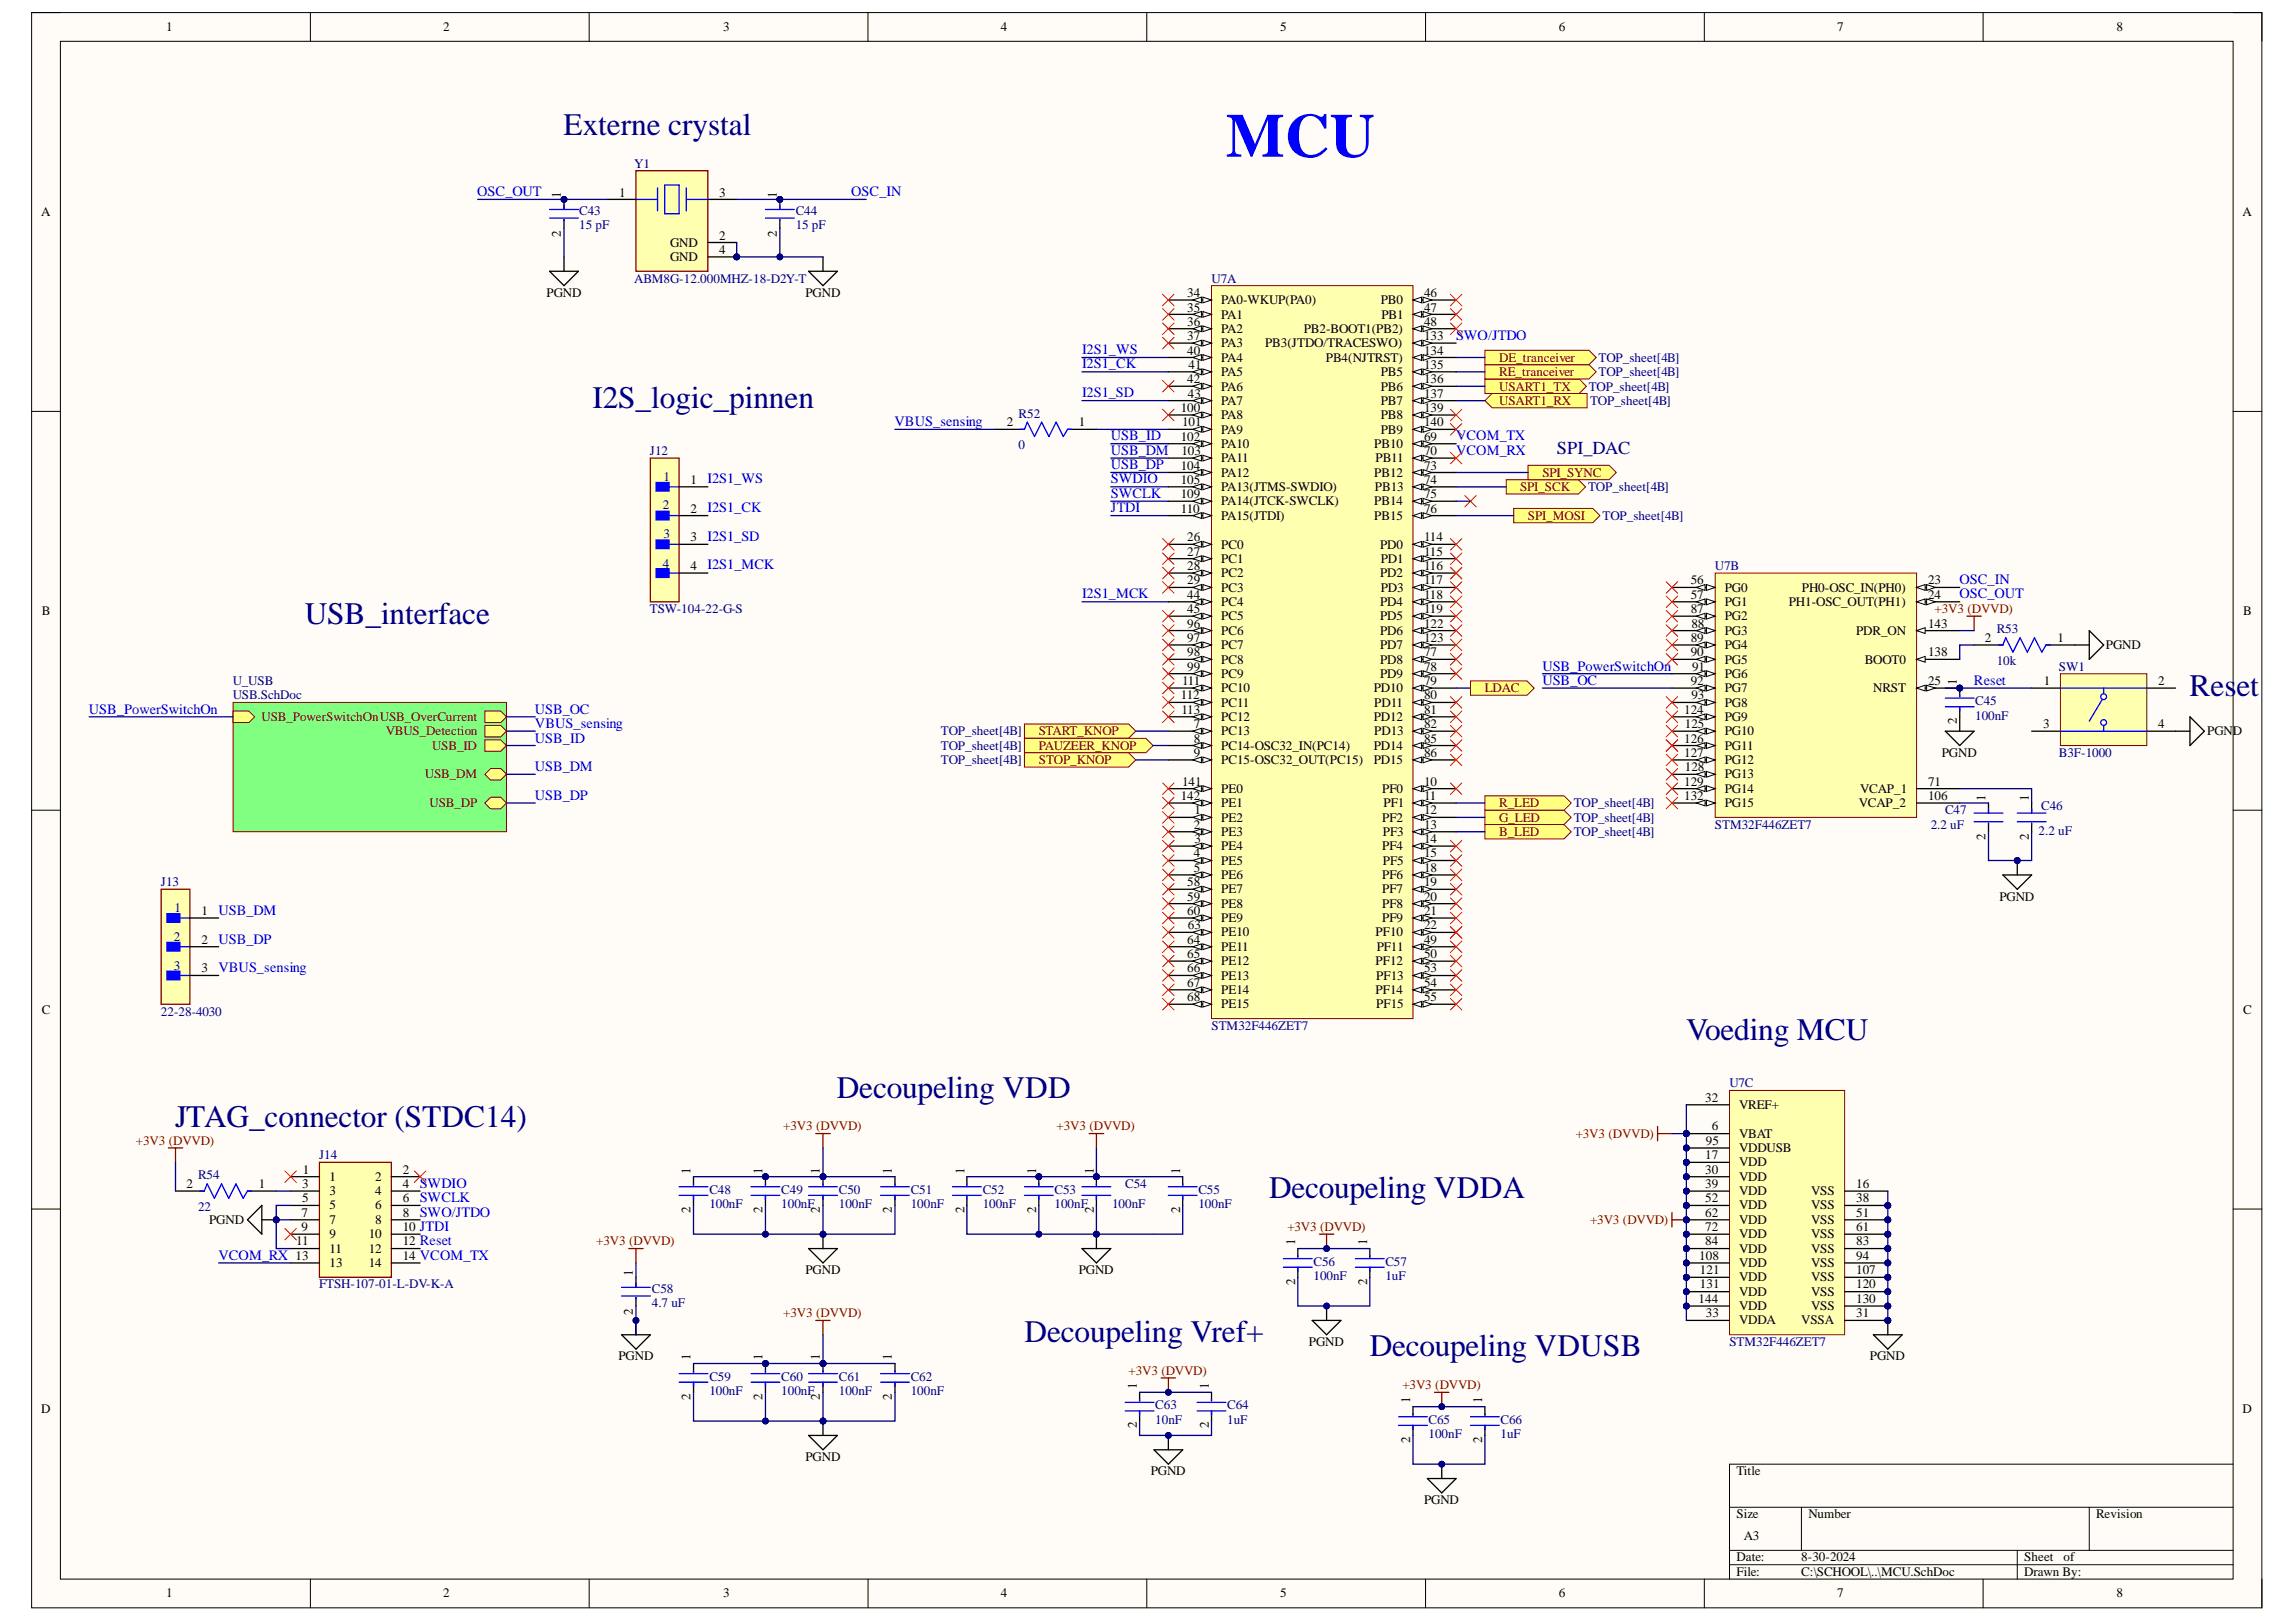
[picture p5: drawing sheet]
<svg xmlns="http://www.w3.org/2000/svg" width="297mm" height="210mm" viewBox="0 0 297 210" stroke-linecap="round" stroke-linejoin="round" font-family="sans-serif">
<defs><g id="words">
<text font-size="8" fill="#00f" x="158.6" y="20.3">MCU</text>
<g font-size="4.1" fill="#000080">
<text x="72.9" y="17.5">Externe crystal</text>
<text x="76.6" y="52.8">I2S_logic_pinnen</text>
<text x="39.4" y="80.7">USB_interface</text>
<text x="283.3" y="90">Reset</text>
<text x="218.1" y="134.6">Voeding MCU</text>
<text x="108.3" y="142.1">Decoupeling VDD</text>
<text x="22.7" y="145.8">JTAG_connector (STDC14)</text>
<text x="164.2" y="155.1">Decoupeling VDDA</text>
<text x="132.5" y="173.7">Decoupeling Vref+</text>
<text x="177.2" y="175.5">Decoupeling VDUSB</text>
</g>
<text font-size="2.4" fill="#000080" x="201.4" y="58.7">SPI_DAC</text>
<g font-size="1.9" fill="#00f">
<text x="61.7" y="25.4">OSC_OUT</text>
<text x="110.1" y="25.4">OSC_IN</text>
<text x="140" y="45.8">I2S1_WS</text>
<text x="140" y="47.7">I2S1_CK</text>
<text x="188.4" y="43.9">SWO/JTDO</text>
<text x="140" y="51.4">I2S1_SD</text>
<text x="115.7" y="55.1">VBUS_sensing</text>
<text x="143.7" y="58.8">USB_DM</text>
<text x="143.7" y="57">USB_ID</text>
<text x="188.4" y="57">VCOM_TX</text>
<text x="188.4" y="58.8">VCOM_RX</text>
<text x="91.5" y="62.5">I2S1_WS</text>
<text x="143.7" y="62.5">SWDIO</text>
<text x="143.7" y="64.4">SWCLK</text>
<text x="143.7" y="60.7">USB_DP</text>
<text x="91.5" y="66.3">I2S1_CK</text>
<text x="91.5" y="70">I2S1_SD</text>
<text x="143.7" y="66.3">JTDI</text>
<text x="91.5" y="73.7">I2S1_MCK</text>
<text x="140" y="77.4">I2S1_MCK</text>
<text x="253.5" y="75.6">OSC_IN</text>
<text x="253.5" y="77.4">OSC_OUT</text>
<text x="199.5" y="88.7">USB_OC</text>
<text x="199.5" y="86.8">USB_PowerSwitchOn</text>
<text x="255.4" y="88.7">Reset</text>
<text x="11.5" y="92.4">USB_PowerSwitchOn</text>
<text x="69.2" y="94.2">VBUS_sensing</text>
<text x="69.2" y="92.4">USB_OC</text>
<text x="69.2" y="99.8">USB_DM</text>
<text x="69.2" y="96.1">USB_ID</text>
<text x="69.2" y="103.5">USB_DP</text>
<text x="28.3" y="118.4">USB_DM</text>
<text x="28.3" y="122.1">USB_DP</text>
<text x="28.3" y="125.8">VBUS_sensing</text>
<text x="54.3" y="153.7">SWDIO</text>
<text x="54.3" y="155.6">SWCLK</text>
<text x="54.3" y="157.4">SWO/JTDO</text>
<text x="28.3" y="163">VCOM_RX 13</text>
</g>
<g font-size="1.7">
<text x="21.5" y="4.1">1</text>
<text x="57.3" y="4.1">2</text>
<text x="93.6" y="4.1">3</text>
<text x="129.5" y="4.1">4</text>
<text x="165.6" y="4.1">5</text>
<text x="201.7" y="4.1">6</text>
<text x="237.7" y="4.1">7</text>
<text x="273.8" y="4.1">8</text>
<text x="5.3" y="28">A</text>
<text x="72.6" y="25.6" transform="rotate(-90 72.6 25.6)">1</text>
<text x="80.1" y="25.4">1</text>
<text x="93" y="25.4">3</text>
<text x="100.5" y="25.6" transform="rotate(-90 100.5 25.6)">1</text>
<text x="290.1" y="28">A</text>
<text x="72.6" y="30.7" transform="rotate(-90 72.6 30.7)">2</text>
<text x="86.7" y="31.9">GND</text>
<text x="86.7" y="33.8">GND</text>
<text x="93" y="31">2</text>
<text x="93" y="32.9">4</text>
<text x="100.5" y="30.7" transform="rotate(-90 100.5 30.7)">2</text>
<text x="70.7" y="38.5">PGND</text>
<text x="104.2" y="38.5">PGND</text>
<text x="153.6" y="38.5">34</text>
<text x="153.6" y="40.3">35</text>
<text x="158" y="39.4">PA0-WKUP(PA0)</text>
<text x="158" y="41.2">PA1</text>
<text x="178.6" y="39.4">PB0</text>
<text x="178.7" y="41.2">PB1</text>
<text x="184.2" y="38.5">46</text>
<text x="184.2" y="40.3">47</text>
<text x="153.6" y="42.2">36</text>
<text x="153.6" y="44">37</text>
<text x="153.6" y="45.9">40</text>
<text x="153.8" y="47.8">41</text>
<text x="158" y="43.1">PA2</text>
<text x="158" y="45">PA3</text>
<text x="158" y="46.8">PA4</text>
<text x="163.7" y="45">PB3(JTDO/TRACESWO)</text>
<text x="168.7" y="43.1">PB2-BOOT1(PB2)</text>
<text x="171.5" y="46.8">PB4(NJTRST)</text>
<text x="184.2" y="42.2">48</text>
<text x="184.2" y="44">133</text>
<text x="184.2" y="45.9">134</text>
<text x="184.2" y="47.8">135</text>
<text x="152.8" y="53.3">100</text>
<text x="153.6" y="49.6">42</text>
<text x="153.7" y="51.5">43</text>
<text x="158" y="48.7">PA5</text>
<text x="158" y="50.5">PA6</text>
<text x="158" y="52.4">PA7</text>
<text x="178.6" y="48.7">PB5</text>
<text x="178.6" y="50.5">PB6</text>
<text x="178.6" y="52.4">PB7</text>
<text x="184.2" y="49.6">136</text>
<text x="184.2" y="51.5">137</text>
<text x="184.2" y="53.3">139</text>
<text x="130.3" y="55.2">2</text>
<text x="139.6" y="55.2">1</text>
<text x="152.8" y="57">102</text>
<text x="152.8" y="58.9">103</text>
<text x="152.9" y="55.2">101</text>
<text x="158" y="54.3">PA8</text>
<text x="158" y="56.1">PA9</text>
<text x="158" y="58">PA10</text>
<text x="158" y="59.8">PA11</text>
<text x="177.8" y="58">PB10</text>
<text x="178" y="59.8">PB11</text>
<text x="178.6" y="54.3">PB8</text>
<text x="178.6" y="56.1">PB9</text>
<text x="184.2" y="55.2">140</text>
<text x="184.2" y="57">69</text>
<text x="184.2" y="58.9">70</text>
<text x="89.3" y="62.6">1</text>
<text x="152.8" y="60.8">104</text>
<text x="152.8" y="62.6">105</text>
<text x="152.8" y="64.5">109</text>
<text x="158" y="61.7">PA12</text>
<text x="158" y="63.6">PA13(JTMS-SWDIO)</text>
<text x="158" y="65.4">PA14(JTCK-SWCLK)</text>
<text x="177.8" y="61.7">PB12</text>
<text x="177.8" y="65.4">PB14</text>
<text x="177.9" y="63.6">PB13</text>
<text x="184.2" y="60.8">73</text>
<text x="184.2" y="62.6">74</text>
<text x="184.2" y="64.5">75</text>
<text x="89.3" y="66.3">2</text>
<text x="89.3" y="70.1">3</text>
<text x="152.8" y="66.3">110</text>
<text x="153.6" y="70.1">26</text>
<text x="153.6" y="71.9">27</text>
<text x="158" y="67.3">PA15(JTDI)</text>
<text x="158" y="71">PC0</text>
<text x="177.8" y="67.3">PB15</text>
<text x="178.6" y="71">PD0</text>
<text x="184.2" y="66.3">76</text>
<text x="184.2" y="70.1">114</text>
<text x="184.2" y="71.9">115</text>
<text x="89.3" y="73.8">4</text>
<text x="153.6" y="73.8">28</text>
<text x="153.6" y="75.6">29</text>
<text x="153.6" y="77.5">44</text>
<text x="158" y="72.9">PC1</text>
<text x="158" y="74.7">PC2</text>
<text x="158" y="76.6">PC3</text>
<text x="178.6" y="74.7">PD2</text>
<text x="178.6" y="72.9">PD1</text>
<text x="178.6" y="76.6">PD3</text>
<text x="184.2" y="73.8">116</text>
<text x="184.2" y="75.6">117</text>
<text x="184.2" y="77.5">118</text>
<text x="218.7" y="75.6">56</text>
<text x="218.7" y="77.5">57</text>
<text x="223.1" y="76.6">PG0</text>
<text x="233.1" y="76.6">PH0-OSC_IN(PH0)</text>
<text x="249.4" y="75.6">23</text>
<text x="249.4" y="77.5">24</text>
<text x="5.4" y="79.6">B</text>
<text x="153.6" y="79.4">45</text>
<text x="153.6" y="81.2">96</text>
<text x="153.6" y="83.1">97</text>
<text x="158" y="78.4">PC4</text>
<text x="158" y="80.3">PC5</text>
<text x="158" y="82.1">PC6</text>
<text x="178.6" y="78.4">PD4</text>
<text x="178.6" y="80.3">PD5</text>
<text x="178.6" y="82.1">PD6</text>
<text x="184.2" y="79.4">119</text>
<text x="184.2" y="81.2">122</text>
<text x="184.2" y="83.1">123</text>
<text x="218.7" y="79.4">87</text>
<text x="218.7" y="83.1">89</text>
<text x="218.8" y="81.2">88</text>
<text x="223.1" y="78.4">PG1</text>
<text x="223.1" y="80.3">PG2</text>
<text x="223.1" y="82.1">PG3</text>
<text x="231.4" y="78.4">PH1-OSC_OUT(PH1)</text>
<text x="240.1" y="82.1">PDR_ON</text>
<text x="249.4" y="81.2">143</text>
<text x="256.8" y="83.1">2</text>
<text x="266.2" y="83.1">1</text>
<text x="290.2" y="79.6">B</text>
<text x="152.9" y="88.7">111</text>
<text x="153.6" y="84.9">98</text>
<text x="153.6" y="86.8">99</text>
<text x="158" y="84">PC7</text>
<text x="158" y="85.9">PC8</text>
<text x="158" y="87.7">PC9</text>
<text x="158" y="89.6">PC10</text>
<text x="177.7" y="89.6">PD10</text>
<text x="178.6" y="84">PD7</text>
<text x="178.6" y="85.9">PD8</text>
<text x="178.6" y="87.7">PD9</text>
<text x="184.2" y="84.9">77</text>
<text x="184.2" y="86.8">78</text>
<text x="184.2" y="88.7">79</text>
<text x="218.7" y="84.9">90</text>
<text x="218.7" y="88.7">92</text>
<text x="218.9" y="86.8">91</text>
<text x="223.1" y="84">PG4</text>
<text x="223.1" y="85.9">PG5</text>
<text x="223.1" y="87.7">PG6</text>
<text x="223.1" y="89.6">PG7</text>
<text x="241.2" y="85.9">BOOT0</text>
<text x="242.3" y="89.6">NRST</text>
<text x="249.4" y="84.9">138</text>
<text x="249.4" y="88.7">25</text>
<text x="253.2" y="88.7" transform="rotate(-90 253.2 88.7)">1</text>
<text x="264.4" y="88.7">1</text>
<text x="272.5" y="84">PGND</text>
<text x="279.2" y="88.7">2</text>
<text x="152.8" y="90.5">112</text>
<text x="152.8" y="92.4">113</text>
<text x="154.5" y="94.2">7</text>
<text x="158" y="91.4">PC11</text>
<text x="158" y="93.3">PC12</text>
<text x="158" y="95.2">PC13</text>
<text x="177.7" y="93.3">PD12</text>
<text x="177.8" y="91.4">PD11</text>
<text x="177.8" y="95.2">PD13</text>
<text x="184.2" y="90.5">80</text>
<text x="184.2" y="92.4">81</text>
<text x="184.2" y="94.2">82</text>
<text x="217.9" y="92.4">124</text>
<text x="218" y="94.2">125</text>
<text x="218.8" y="90.5">93</text>
<text x="223.1" y="91.4">PG8</text>
<text x="223.1" y="93.3">PG9</text>
<text x="223.1" y="95.2">PG10</text>
<text x="253.2" y="93.7" transform="rotate(-90 253.2 93.7)">2</text>
<text x="264.3" y="94.2">3</text>
<text x="279.2" y="94.2">4</text>
<text x="285.6" y="95.2">PGND</text>
<text x="152.9" y="101.7">141</text>
<text x="154.5" y="96.1">8</text>
<text x="154.5" y="98">9</text>
<text x="158" y="97">PC14-OSC32_IN(PC14)</text>
<text x="158" y="98.9">PC15-OSC32_OUT(PC15)</text>
<text x="177.7" y="97">PD14</text>
<text x="177.7" y="98.9">PD15</text>
<text x="184.2" y="96.1">85</text>
<text x="184.2" y="98">86</text>
<text x="184.2" y="101.7">10</text>
<text x="217.9" y="96.1">126</text>
<text x="217.9" y="98">127</text>
<text x="217.9" y="101.7">129</text>
<text x="218" y="99.8">128</text>
<text x="223.1" y="97">PG11</text>
<text x="223.1" y="98.9">PG12</text>
<text x="223.1" y="100.7">PG13</text>
<text x="249.4" y="101.7">71</text>
<text x="251.2" y="98">PGND</text>
<text x="152.8" y="103.5">142</text>
<text x="154.5" y="107.2">2</text>
<text x="154.5" y="105.4">1</text>
<text x="158" y="102.6">PE0</text>
<text x="158" y="104.5">PE1</text>
<text x="158" y="106.3">PE2</text>
<text x="178.8" y="102.6">PF0</text>
<text x="178.8" y="106.3">PF2</text>
<text x="179" y="104.5">PF1</text>
<text x="184.2" y="103.5">11</text>
<text x="184.2" y="105.4">12</text>
<text x="184.2" y="107.2">13</text>
<text x="217.9" y="103.5">132</text>
<text x="223.1" y="102.6">PG14</text>
<text x="223.1" y="104.5">PG15</text>
<text x="240.5" y="104.5">VCAP_2</text>
<text x="240.6" y="102.6">VCAP_1</text>
<text x="249.4" y="103.5">106</text>
<text x="256.9" y="103.7" transform="rotate(-90 256.9 103.7)">1</text>
<text x="262.5" y="103.7" transform="rotate(-90 262.5 103.7)">1</text>
<text x="154.5" y="111">4</text>
<text x="154.5" y="112.8">5</text>
<text x="154.5" y="109.1">3</text>
<text x="158" y="108.2">PE3</text>
<text x="158" y="110">PE4</text>
<text x="158" y="111.9">PE5</text>
<text x="158" y="113.8">PE6</text>
<text x="178.8" y="110">PF4</text>
<text x="178.8" y="113.8">PF6</text>
<text x="178.9" y="108.2">PF3</text>
<text x="178.9" y="111.9">PF5</text>
<text x="184.2" y="109.1">14</text>
<text x="184.2" y="111">15</text>
<text x="184.2" y="112.8">18</text>
<text x="256.9" y="108.8" transform="rotate(-90 256.9 108.8)">2</text>
<text x="262.5" y="108.8" transform="rotate(-90 262.5 108.8)">2</text>
<text x="26.1" y="118.4">1</text>
<text x="153.6" y="114.7">58</text>
<text x="153.6" y="116.5">59</text>
<text x="153.6" y="118.4">60</text>
<text x="158" y="115.6">PE7</text>
<text x="158" y="117.5">PE8</text>
<text x="158" y="119.3">PE9</text>
<text x="178.8" y="115.6">PF7</text>
<text x="178.8" y="117.5">PF8</text>
<text x="178.8" y="119.3">PF9</text>
<text x="184.2" y="114.7">19</text>
<text x="184.2" y="116.5">20</text>
<text x="184.2" y="118.4">21</text>
<text x="258.7" y="116.5">PGND</text>
<text x="26.1" y="122.1">2</text>
<text x="26.1" y="125.8">3</text>
<text x="153.6" y="122.1">64</text>
<text x="153.6" y="124">65</text>
<text x="153.6" y="125.8">66</text>
<text x="153.7" y="120.3">63</text>
<text x="158" y="121.2">PE10</text>
<text x="158" y="123.1">PE11</text>
<text x="158" y="124.9">PE12</text>
<text x="178" y="121.2">PF10</text>
<text x="178" y="124.9">PF12</text>
<text x="178.1" y="123.1">PF11</text>
<text x="184.2" y="120.3">22</text>
<text x="184.2" y="122.1">49</text>
<text x="184.2" y="124">50</text>
<text x="184.2" y="125.8">53</text>
<text x="5.4" y="131.2">C</text>
<text x="153.6" y="127.7">67</text>
<text x="153.6" y="129.6">68</text>
<text x="158" y="126.8">PE13</text>
<text x="158" y="128.6">PE14</text>
<text x="158" y="130.5">PE15</text>
<text x="178" y="128.6">PF14</text>
<text x="178.1" y="126.8">PF13</text>
<text x="178.1" y="130.5">PF15</text>
<text x="184.2" y="127.7">54</text>
<text x="184.2" y="129.6">55</text>
<text x="290.2" y="131.2">C</text>
<text x="220.6" y="142.6">32</text>
<text x="225" y="143.5">VREF+</text>
<text x="220.7" y="148.2">95</text>
<text x="221.4" y="146.3">6</text>
<text x="225" y="147.2">VBAT</text>
<text x="225" y="149.1">VDDUSB</text>
<text x="24.1" y="153.7">2</text>
<text x="33.5" y="153.7">1</text>
<text x="39.1" y="153.7">3</text>
<text x="39.1" y="155.6">5</text>
<text x="39.2" y="151.9">1</text>
<text x="42.6" y="152.8">1</text>
<text x="42.6" y="154.7">3</text>
<text x="48.6" y="152.8">2</text>
<text x="48.6" y="154.7">4</text>
<text x="52.1" y="151.9">2</text>
<text x="52.1" y="153.7">4</text>
<text x="52.1" y="155.6">6</text>
<text x="89.3" y="151.9" transform="rotate(-90 89.3 151.9)">1</text>
<text x="98.6" y="151.9" transform="rotate(-90 98.6 151.9)">1</text>
<text x="106.1" y="151.9" transform="rotate(-90 106.1 151.9)">1</text>
<text x="115.4" y="151.9" transform="rotate(-90 115.4 151.9)">1</text>
<text x="124.8" y="151.9" transform="rotate(-90 124.8 151.9)">1</text>
<text x="134.1" y="151.9" transform="rotate(-90 134.1 151.9)">1</text>
<text x="141.5" y="151.9" transform="rotate(-90 141.5 151.9)">1</text>
<text x="152.7" y="151.9" transform="rotate(-90 152.7 151.9)">1</text>
<text x="220.6" y="150">17</text>
<text x="220.6" y="153.7">39</text>
<text x="220.6" y="155.6">52</text>
<text x="220.6" y="151.9">30</text>
<text x="225" y="150.9">VDD</text>
<text x="225" y="154.7">VDD</text>
<text x="225" y="152.8">VDD</text>
<text x="234.3" y="154.7">VSS</text>
<text x="240.1" y="153.7">16</text>
<text x="240.1" y="155.6">38</text>
<text x="27.1" y="158.4">PGND</text>
<text x="38.3" y="161.2">11</text>
<text x="39" y="157.4">7</text>
<text x="39" y="159.3">9</text>
<text x="42.6" y="156.5">5</text>
<text x="42.6" y="158.4">7</text>
<text x="42.6" y="160.2">9</text>
<text x="47.7" y="160.2">10</text>
<text x="48.6" y="156.5">6</text>
<text x="48.6" y="158.4">8</text>
<text x="52.1" y="157.4">8</text>
<text x="52.1" y="159.3">10 JTDI</text>
<text x="52.1" y="161.2">12 Reset</text>
<text x="89.3" y="156.9" transform="rotate(-90 89.3 156.9)">2</text>
<text x="98.6" y="156.9" transform="rotate(-90 98.6 156.9)">2</text>
<text x="106.1" y="156.9" transform="rotate(-90 106.1 156.9)">2</text>
<text x="115.4" y="156.9" transform="rotate(-90 115.4 156.9)">2</text>
<text x="124.8" y="156.9" transform="rotate(-90 124.8 156.9)">2</text>
<text x="134.1" y="156.9" transform="rotate(-90 134.1 156.9)">2</text>
<text x="141.5" y="156.9" transform="rotate(-90 141.5 156.9)">2</text>
<text x="152.7" y="156.9" transform="rotate(-90 152.7 156.9)">2</text>
<text x="167.6" y="161.2" transform="rotate(-90 167.6 161.2)">1</text>
<text x="176.9" y="161.2" transform="rotate(-90 176.9 161.2)">1</text>
<text x="220.6" y="159.3">72</text>
<text x="220.6" y="161.2">84</text>
<text x="220.6" y="157.4">62</text>
<text x="225" y="156.5">VDD</text>
<text x="225" y="160.2">VDD</text>
<text x="225" y="158.4">VDD</text>
<text x="234.3" y="156.5">VSS</text>
<text x="234.3" y="158.4">VSS</text>
<text x="234.3" y="160.2">VSS</text>
<text x="240.1" y="157.4">51</text>
<text x="240.1" y="161.2">83</text>
<text x="240.1" y="159.3">61</text>
<text x="42.6" y="162.1">11</text>
<text x="42.6" y="164">13</text>
<text x="47.7" y="162.1">12</text>
<text x="47.7" y="164">14</text>
<text x="52.1" y="163">14 VCOM_TX</text>
<text x="81.9" y="165.1" transform="rotate(-90 81.9 165.1)">1</text>
<text x="104.2" y="164.9">PGND</text>
<text x="139.6" y="164.9">PGND</text>
<text x="167.6" y="166.2" transform="rotate(-90 167.6 166.2)">2</text>
<text x="176.9" y="166.2" transform="rotate(-90 176.9 166.2)">2</text>
<text x="219.8" y="163">108</text>
<text x="219.9" y="164.9">121</text>
<text x="219.9" y="166.7">131</text>
<text x="225" y="164">VDD</text>
<text x="225" y="165.8">VDD</text>
<text x="225" y="167.7">VDD</text>
<text x="225" y="162.1">VDD</text>
<text x="234.3" y="165.8">VSS</text>
<text x="234.3" y="167.7">VSS</text>
<text x="234.3" y="164">VSS</text>
<text x="234.3" y="162.1">VSS</text>
<text x="240.1" y="164.9">107</text>
<text x="240.1" y="166.7">120</text>
<text x="240.1" y="163">94</text>
<text x="81.9" y="170.1" transform="rotate(-90 81.9 170.1)">2</text>
<text x="219.8" y="168.6">144</text>
<text x="220.7" y="170.5">33</text>
<text x="225" y="169.5">VDD</text>
<text x="225" y="171.4">VDDA</text>
<text x="233" y="171.4">VSSA</text>
<text x="234.3" y="169.5">VSS</text>
<text x="240.1" y="168.6">130</text>
<text x="240.1" y="170.5">31</text>
<text x="80" y="176">PGND</text>
<text x="89.3" y="176" transform="rotate(-90 89.3 176)">1</text>
<text x="98.6" y="176" transform="rotate(-90 98.6 176)">1</text>
<text x="106.1" y="176" transform="rotate(-90 106.1 176)">1</text>
<text x="115.4" y="176" transform="rotate(-90 115.4 176)">1</text>
<text x="147.1" y="179.8" transform="rotate(-90 147.1 179.8)">1</text>
<text x="156.4" y="179.8" transform="rotate(-90 156.4 179.8)">1</text>
<text x="169.3" y="174.2">PGND</text>
<text x="241.9" y="176">PGND</text>
<text x="5.3" y="182.8">D</text>
<text x="89.3" y="181.1" transform="rotate(-90 89.3 181.1)">2</text>
<text x="98.6" y="181.1" transform="rotate(-90 98.6 181.1)">2</text>
<text x="106.1" y="181.1" transform="rotate(-90 106.1 181.1)">2</text>
<text x="115.4" y="181.1" transform="rotate(-90 115.4 181.1)">2</text>
<text x="147.1" y="184.8" transform="rotate(-90 147.1 184.8)">2</text>
<text x="156.4" y="184.8" transform="rotate(-90 156.4 184.8)">2</text>
<text x="182.5" y="181.6" transform="rotate(-90 182.5 181.6)">1</text>
<text x="191.8" y="181.6" transform="rotate(-90 191.8 181.6)">1</text>
<text x="290.1" y="182.8">D</text>
<text x="104.2" y="189.1">PGND</text>
<text x="148.9" y="190.9">PGND</text>
<text x="182.5" y="186.7" transform="rotate(-90 182.5 186.7)">2</text>
<text x="191.8" y="186.7" transform="rotate(-90 191.8 186.7)">2</text>
<text x="224.7" y="190.9">Title</text>
<text x="184.2" y="194.6">PGND</text>
<text x="224.7" y="196.5">Size</text>
<text x="234" y="196.5">Number</text>
<text x="271.2" y="196.5">Revision</text>
<text x="224.7" y="202.1">Date:</text>
<text x="224.7" y="203.9">File:</text>
<text x="225.6" y="199.3">A3</text>
<text x="233" y="202.1">8-30-2024</text>
<text x="233" y="203.9">C:\SCHOOL\..\MCU.SchDoc</text>
<text x="261.9" y="202.1">Sheet</text>
<text x="261.9" y="203.9">Drawn By:</text>
<text x="267" y="202.1">of</text>
<text x="21.5" y="206.7">1</text>
<text x="57.3" y="206.7">2</text>
<text x="93.6" y="206.7">3</text>
<text x="129.5" y="206.7">4</text>
<text x="165.6" y="206.7">5</text>
<text x="201.7" y="206.7">6</text>
<text x="237.7" y="206.7">7</text>
<text x="273.8" y="206.7">8</text>
</g>
<g font-size="1.7" fill="#000080">
<text x="82" y="21.7">Y1</text>
<text x="74.9" y="27.8">C43</text>
<text x="74.9" y="29.7">15 pF</text>
<text x="102.9" y="27.8">C44</text>
<text x="102.9" y="29.7">15 pF</text>
<text x="82" y="36.6">ABM8G-12.000MHZ-18-D2Y-T</text>
<text x="156.7" y="36.6">U7A</text>
<text x="206.8" y="46.8">TOP_sheet[4B]</text>
<text x="205.5" y="50.5">TOP_sheet[4B]</text>
<text x="205.7" y="52.4">TOP_sheet[4B]</text>
<text x="206.8" y="48.7">TOP_sheet[4B]</text>
<text x="84.1" y="58.9">J12</text>
<text x="131.8" y="54.1">R52</text>
<text x="131.8" y="58.1">0</text>
<text x="85.8" y="65.9">2</text>
<text x="85.9" y="62.2">1</text>
<text x="205.5" y="63.6">TOP_sheet[4B]</text>
<text x="85.9" y="69.6">3</text>
<text x="207.3" y="67.3">TOP_sheet[4B]</text>
<text x="85.8" y="73.4">4</text>
<text x="221.9" y="73.8">U7B</text>
<text x="84.1" y="79.4">TSW-104-22-G-S</text>
<text x="258.3" y="82">R53</text>
<text x="30.1" y="88.7">U_USB</text>
<text x="258.3" y="86">10k</text>
<text x="266.4" y="86.8">SW1</text>
<text x="30.1" y="90.5">USB.SchDoc</text>
<text x="121.7" y="95.2">TOP_sheet[4B]</text>
<text x="255.5" y="91.3">C45</text>
<text x="255.5" y="93.1">100nF</text>
<text x="121.7" y="97">TOP_sheet[4B]</text>
<text x="121.7" y="98.9">TOP_sheet[4B]</text>
<text x="266.4" y="98">B3F-1000</text>
<text x="203.6" y="106.3">TOP_sheet[4B]</text>
<text x="203.6" y="104.5">TOP_sheet[4B]</text>
<text x="221.9" y="107.2">STM32F446ZET7</text>
<text x="249.8" y="107.2">2.2 uF</text>
<text x="251.6" y="105.4">C47</text>
<text x="264.1" y="104.8">C46</text>
<text x="203.6" y="108.2">TOP_sheet[4B]</text>
<text x="263.7" y="108">2.2 uF</text>
<text x="20.8" y="114.7">J13</text>
<text x="22.6" y="118.1">1</text>
<text x="22.5" y="121.8">2</text>
<text x="22.5" y="125.5">3</text>
<text x="20.8" y="131.4">22-28-4030</text>
<text x="156.7" y="133.3">STM32F446ZET7</text>
<text x="223.7" y="140.7">U7C</text>
<text x="25.6" y="152.6">R54</text>
<text x="41.3" y="150">J14</text>
<text x="91.8" y="154.5">C48</text>
<text x="101.1" y="154.5">C49</text>
<text x="108.5" y="154.5">C50</text>
<text x="117.8" y="154.5">C51</text>
<text x="127.1" y="154.5">C52</text>
<text x="136.4" y="154.5">C53</text>
<text x="145.6" y="153.7">C54</text>
<text x="155" y="154.5">C55</text>
<text x="25.6" y="156.7">22</text>
<text x="91.8" y="156.3">100nF</text>
<text x="101.1" y="156.3">100nF</text>
<text x="108.5" y="156.3">100nF</text>
<text x="117.8" y="156.3">100nF</text>
<text x="127.1" y="156.3">100nF</text>
<text x="136.4" y="156.3">100nF</text>
<text x="143.9" y="156.3">100nF</text>
<text x="155" y="156.3">100nF</text>
<text x="41.3" y="166.7">FTSH-107-01-L-DV-K-A</text>
<text x="84.3" y="167.3">C58</text>
<text x="169.9" y="163.8">C56</text>
<text x="169.9" y="165.6">100nF</text>
<text x="179.2" y="163.8">C57</text>
<text x="179.2" y="165.6">1uF</text>
<text x="84.3" y="169.2">4.7 uF</text>
<text x="91.8" y="178.7">C59</text>
<text x="101.1" y="178.7">C60</text>
<text x="108.5" y="178.7">C61</text>
<text x="117.8" y="178.7">C62</text>
<text x="223.7" y="174.2">STM32F446ZET7</text>
<text x="91.8" y="180.5">100nF</text>
<text x="101.1" y="180.5">100nF</text>
<text x="108.5" y="180.5">100nF</text>
<text x="117.8" y="180.5">100nF</text>
<text x="149.5" y="182.4">C63</text>
<text x="149.5" y="184.2">10nF</text>
<text x="158.8" y="182.4">C64</text>
<text x="158.8" y="184.2">1uF</text>
<text x="184.8" y="184.2">C65</text>
<text x="194.1" y="184.2">C66</text>
<text x="184.8" y="186.1">100nF</text>
<text x="194.1" y="186.1">1uF</text>
</g>
<g font-size="1.7" fill="#800000">
<text x="194" y="46.8">DE_tranceiver</text>
<text x="194" y="50.5">USART1_TX</text>
<text x="194" y="52.4">USART1_RX</text>
<text x="194" y="48.7">RE_tranceiver</text>
<text x="196.7" y="63.6">SPI_SCK</text>
<text x="199.5" y="61.7">SPI_SYNC</text>
<text x="197.7" y="67.3">SPI_MOSI</text>
<text x="250.3" y="79.4">+3V3 (DVVD)</text>
<text x="192.1" y="89.6">LDAC</text>
<text x="33.8" y="93.3">USB_PowerSwitchOnUSB_OverCurrent</text>
<text x="49.9" y="95.2">VBUS_Detection</text>
<text x="134.4" y="95.2">START_KNOP</text>
<text x="55" y="100.7">USB_DM</text>
<text x="55.9" y="97">USB_ID</text>
<text x="134.4" y="97">PAUZEER_KNOP</text>
<text x="134.4" y="98.9">STOP_KNOP</text>
<text x="55.6" y="104.5">USB_DP</text>
<text x="194" y="106.3">G_LED</text>
<text x="194" y="104.5">R_LED</text>
<text x="194" y="108.2">B_LED</text>
<text x="17.6" y="148.2">+3V3 (DVVD)</text>
<text x="101.3" y="146.3">+3V3 (DVVD)</text>
<text x="136.7" y="146.3">+3V3 (DVVD)</text>
<text x="203.9" y="147.2">+3V3 (DVVD)</text>
<text x="77.1" y="161.2">+3V3 (DVVD)</text>
<text x="166.5" y="159.3">+3V3 (DVVD)</text>
<text x="205.7" y="158.4">+3V3 (DVVD)</text>
<text x="101.3" y="170.5">+3V3 (DVVD)</text>
<text x="146" y="177.9">+3V3 (DVVD)</text>
<text x="181.4" y="179.8">+3V3 (DVVD)</text>
</g>
</g></defs>
<path d="M4.1 1.6h288.5v206.5h-288.5z" fill-rule="evenodd" fill="#fffcf8"/>
<path d="M4.1 1.6h288.5v206.5h-288.5z" fill="none" stroke="#000" stroke-width=".13"/>
<path d="M7.8 5.3h281.1v199.1h-281.1z" fill-rule="evenodd" fill="#fffcf8"/>
<g fill="none" stroke="#000" stroke-width=".13">
<path d="M4.1 1.6h3.7M7.8 5.3h281.1v199.1h-281.1zM40.2 1.6v3.7M76.2 1.6v3.7M112.3 1.6v3.7M148.4 1.6v3.7M184.4 1.6v3.7M220.5 1.6v3.7M256.6 1.6v3.7M288.9 1.6h3.7v3.7M4.1 53.2h3.7M288.9 53.2h3.7"/>
<path d="M4.1 104.8h3.7M288.9 104.8h3.7M4.1 156.5h3.7M288.9 156.5h3.7M223.8 195.1h65.1M233.1 195.1v5.5M270.3 195.1v5.5M288.9 189.5h-65.1v14.9M40.2 204.4v3.7M76.2 204.4v3.7M112.3 204.4v3.7M148.4 204.4v3.7"/>
<path d="M184.4 204.4v3.7M220.5 204.4v3.7M223.8 200.6h65.1M223.8 202.5h65.1M256.6 204.4v3.7M261 200.6v3.8M292.6 204.4v3.7"/>
</g>
<circle cx="95.3" cy="33.2" r=".37" fill="#000080"/>
<circle cx="95.3" cy="33.2" r=".37" fill="none" stroke="#000080" stroke-width=".13"/>
<path d="M82.3 22.1h9.3v13h-9.3z" fill-rule="evenodd" fill="#ffffb0"/>
<path d="M82.3 22.1h9.3v13h-9.3z" fill="none" stroke="#800000" stroke-width=".17"/>
<path d="M82.3 25.8h2.8M85.1 24.3v3M86 23.9h1.9v3.8h-1.9zM88.8 24.3v3M88.8 25.8h2.8" fill="none" stroke="#00f" stroke-width=".17"/>
<path d="M78.6 25.8h3.7M91.6 25.8h3.7M91.6 31.4h3.7M91.6 33.2h3.7" fill="none" stroke="#000" stroke-width=".17"/>
<circle cx="95.3" cy="33.2" r=".37" fill="#000080"/>
<circle cx="95.3" cy="33.2" r=".37" fill="none" stroke="#000080" stroke-width=".13"/>
<path d="M71.1 35.1h3.7l-1.8 1.9zM73 33.2v1.9M104.6 35.1h3.7l-1.8 1.9zM106.5 33.2v1.9" fill="none" stroke="#000" stroke-width=".17"/>
<circle cx="100.9" cy="25.8" r=".37" fill="#000080"/>
<circle cx="100.9" cy="25.8" r=".37" fill="none" stroke="#000080" stroke-width=".13"/>
<path d="M100.9 25.8v1.3" fill="none" stroke="#000" stroke-width=".17"/>
<circle cx="100.9" cy="25.8" r=".37" fill="#000080"/>
<circle cx="100.9" cy="25.8" r=".37" fill="none" stroke="#000080" stroke-width=".13"/>
<path d="M100.9 28.4v1.1" fill="none" stroke="#000" stroke-width=".17"/>
<path d="M99 27.1h3.8M99 28.2h3.8M100.9 26.5v.6M100.9 28.4v.2" fill="none" stroke="#00f" stroke-width=".17"/>
<circle cx="73" cy="25.8" r=".37" fill="#000080"/>
<circle cx="73" cy="25.8" r=".37" fill="none" stroke="#000080" stroke-width=".13"/>
<path d="M73 25.8v1.3" fill="none" stroke="#000" stroke-width=".17"/>
<circle cx="73" cy="25.8" r=".37" fill="#000080"/>
<circle cx="73" cy="25.8" r=".37" fill="none" stroke="#000080" stroke-width=".13"/>
<path d="M73 28.4v1.1M106.5 159.7v1.9M104.6 161.6h3.7l-1.8 1.8z" fill="none" stroke="#000" stroke-width=".17"/>
<path d="M71.1 27.1h3.7M71.1 28.2h3.7M73 26.5v.6M73 28.4v.2" fill="none" stroke="#00f" stroke-width=".17"/>
<circle cx="106.5" cy="159.7" r=".37" fill="#000080"/>
<circle cx="106.5" cy="159.7" r=".37" fill="none" stroke="#000080" stroke-width=".13"/>
<path d="M105.5 146.7h1.9M106.5 146.7v1.9" fill="none" stroke="#800000" stroke-width=".17"/>
<path d="M169.8 170.9h3.7l-1.9 1.8zM171.6 169v1.9" fill="none" stroke="#000" stroke-width=".17"/>
<circle cx="171.6" cy="169" r=".37" fill="#000080"/>
<circle cx="171.6" cy="169" r=".37" fill="none" stroke="#000080" stroke-width=".13"/>
<path d="M170.7 159.7h1.9M171.6 159.7v1.9" fill="none" stroke="#800000" stroke-width=".17"/>
<circle cx="171.6" cy="161.6" r=".37" fill="#000080"/>
<circle cx="171.6" cy="161.6" r=".37" fill="none" stroke="#000080" stroke-width=".13"/>
<path d="M82.3 165.3v1.3M82.3 167.9v1.1" fill="none" stroke="#000" stroke-width=".17"/>
<path d="M80.4 166.6h3.7M80.4 167.7h3.7M82.3 166v.6M82.3 167.9v.2" fill="none" stroke="#00f" stroke-width=".17"/>
<path d="M81.3 161.6h1.9M82.3 161.6v1.8" fill="none" stroke="#800000" stroke-width=".17"/>
<path d="M41.3 150.4h9.3v14.9h-9.3z" fill-rule="evenodd" fill="#ffffb0"/>
<path d="M41.3 150.4h9.3v14.9h-9.3z" fill="none" stroke="#800000" stroke-width=".17"/>
<g fill="none" stroke="#000" stroke-width=".17">
<path d="M22.7 154.1h3.7M32 154.1h3.7M32 157.9l1.9-1.9v3.7zM33.9 157.9h1.8M37.6 152.3h3.7M37.6 154.1h3.7M37.6 156h3.7M37.6 157.9h3.7M37.6 159.7h3.7M50.6 152.3h3.8M50.6 154.1h3.8M50.6 156h3.8"/>
<path d="M50.6 157.9h3.8M50.6 159.7h3.8M37.6 161.6h3.7M37.6 163.4h3.7M50.6 161.6h3.8M50.6 163.4h3.8"/>
</g>
<path d="M36.9 151.5l1.4 1.5M38.3 151.5l-1.4 1.5M53.6 151.5l1.5 1.5M55.1 151.5l-1.5 1.5" fill="none" stroke="#f00" stroke-width=".13"/>
<path d="M25.9 154.1h.5l.4-.9 .9 1.9 1-1.9 .9 1.9 .9-1.9 1 1.9 .5-1h.6" fill="none" stroke="#00f" stroke-width=".17"/>
<circle cx="35.7" cy="157.9" r=".37" fill="#000080"/>
<circle cx="35.7" cy="157.9" r=".37" fill="none" stroke="#000080" stroke-width=".13"/>
<path d="M36.9 159l1.4 1.5M38.3 159l-1.4 1.5" fill="none" stroke="#f00" stroke-width=".13"/>
<path d="M156.7 37h26.1v94.8h-26.1z" fill-rule="evenodd" fill="#ffffb0"/>
<path d="M156.7 37h26.1v94.8h-26.1z" fill="none" stroke="#800000" stroke-width=".13"/>
<path d="M151.1 38.8h5.6" fill="none" stroke="#000" stroke-width=".17"/>
<path d="M155.6 38.4l1.1 .4-1.1 .4z" fill="#f8fcff"/>
<path d="M155.6 38.4l1.1 .4-1.1 .4z" fill="none" stroke="#000" stroke-width=".13"/>
<path d="M154.3 38.8l1.1-.4v.8z" fill="#f8fcff"/>
<path d="M154.3 38.8l1.1-.4v.8z" fill="none" stroke="#000" stroke-width=".13"/>
<path d="M151.1 40.7h5.6" fill="none" stroke="#000" stroke-width=".17"/>
<path d="M155.6 40.3l1.1 .4-1.1 .4z" fill="#f8fcff"/>
<path d="M155.6 40.3l1.1 .4-1.1 .4z" fill="none" stroke="#000" stroke-width=".13"/>
<path d="M154.3 40.7l1.1-.4v.8z" fill="#f8fcff"/>
<path d="M154.3 40.7l1.1-.4v.8z" fill="none" stroke="#000" stroke-width=".13"/>
<path d="M151.1 42.5h5.6" fill="none" stroke="#000" stroke-width=".17"/>
<path d="M155.6 42.2l1.1 .3-1.1 .4z" fill="#f8fcff"/>
<path d="M155.6 42.2l1.1 .3-1.1 .4z" fill="none" stroke="#000" stroke-width=".13"/>
<path d="M154.3 42.5l1.1-.3v.7z" fill="#f8fcff"/>
<path d="M154.3 42.5l1.1-.3v.7z" fill="none" stroke="#000" stroke-width=".13"/>
<path d="M151.1 44.4h5.6" fill="none" stroke="#000" stroke-width=".17"/>
<path d="M155.6 44l1.1 .4-1.1 .4z" fill="#f8fcff"/>
<path d="M155.6 44l1.1 .4-1.1 .4z" fill="none" stroke="#000" stroke-width=".13"/>
<path d="M154.3 44.4l1.1-.4v.8z" fill="#f8fcff"/>
<path d="M154.3 44.4l1.1-.4v.8z" fill="none" stroke="#000" stroke-width=".13"/>
<path d="M151.1 46.3h5.6" fill="none" stroke="#000" stroke-width=".17"/>
<path d="M155.6 45.9l1.1 .4-1.1 .3z" fill="#f8fcff"/>
<path d="M155.6 45.9l1.1 .4-1.1 .3z" fill="none" stroke="#000" stroke-width=".13"/>
<path d="M154.3 46.3l1.1-.4v.7z" fill="#f8fcff"/>
<path d="M154.3 46.3l1.1-.4v.7z" fill="none" stroke="#000" stroke-width=".13"/>
<path d="M151.1 48.1h5.6" fill="none" stroke="#000" stroke-width=".17"/>
<path d="M155.6 47.8l1.1 .3-1.1 .4z" fill="#f8fcff"/>
<path d="M155.6 47.8l1.1 .3-1.1 .4z" fill="none" stroke="#000" stroke-width=".13"/>
<path d="M154.3 48.1l1.1-.3v.7z" fill="#f8fcff"/>
<path d="M154.3 48.1l1.1-.3v.7z" fill="none" stroke="#000" stroke-width=".13"/>
<path d="M151.1 50h5.6" fill="none" stroke="#000" stroke-width=".17"/>
<path d="M155.6 49.6l1.1 .4-1.1 .4z" fill="#f8fcff"/>
<path d="M155.6 49.6l1.1 .4-1.1 .4z" fill="none" stroke="#000" stroke-width=".13"/>
<path d="M154.3 50l1.1-.4v.8z" fill="#f8fcff"/>
<path d="M154.3 50l1.1-.4v.8z" fill="none" stroke="#000" stroke-width=".13"/>
<path d="M151.1 51.8h5.6" fill="none" stroke="#000" stroke-width=".17"/>
<path d="M155.6 51.5l1.1 .3-1.1 .4z" fill="#f8fcff"/>
<path d="M155.6 51.5l1.1 .3-1.1 .4z" fill="none" stroke="#000" stroke-width=".13"/>
<path d="M154.3 51.8l1.1-.3v.7z" fill="#f8fcff"/>
<path d="M154.3 51.8l1.1-.3v.7z" fill="none" stroke="#000" stroke-width=".13"/>
<path d="M151.1 53.7h5.6" fill="none" stroke="#000" stroke-width=".17"/>
<path d="M155.6 53.3l1.1 .4-1.1 .4z" fill="#f8fcff"/>
<path d="M155.6 53.3l1.1 .4-1.1 .4z" fill="none" stroke="#000" stroke-width=".13"/>
<path d="M154.3 53.7l1.1-.4v.8z" fill="#f8fcff"/>
<path d="M154.3 53.7l1.1-.4v.8z" fill="none" stroke="#000" stroke-width=".13"/>
<path d="M151.1 55.6h5.6" fill="none" stroke="#000" stroke-width=".17"/>
<path d="M155.6 55.2l1.1 .4-1.1 .3z" fill="#f8fcff"/>
<path d="M155.6 55.2l1.1 .4-1.1 .3z" fill="none" stroke="#000" stroke-width=".13"/>
<path d="M154.3 55.6l1.1-.4v.7z" fill="#f8fcff"/>
<path d="M154.3 55.6l1.1-.4v.7z" fill="none" stroke="#000" stroke-width=".13"/>
<path d="M151.1 57.4h5.6" fill="none" stroke="#000" stroke-width=".17"/>
<path d="M155.6 57.1l1.1 .3-1.1 .4z" fill="#f8fcff"/>
<path d="M155.6 57.1l1.1 .3-1.1 .4z" fill="none" stroke="#000" stroke-width=".13"/>
<path d="M154.3 57.4l1.1-.3v.7z" fill="#f8fcff"/>
<path d="M154.3 57.4l1.1-.3v.7z" fill="none" stroke="#000" stroke-width=".13"/>
<path d="M151.1 59.3h5.6" fill="none" stroke="#000" stroke-width=".17"/>
<path d="M155.6 58.9l1.1 .4-1.1 .4z" fill="#f8fcff"/>
<path d="M155.6 58.9l1.1 .4-1.1 .4z" fill="none" stroke="#000" stroke-width=".13"/>
<path d="M154.3 59.3l1.1-.4v.8z" fill="#f8fcff"/>
<path d="M154.3 59.3l1.1-.4v.8z" fill="none" stroke="#000" stroke-width=".13"/>
<path d="M151.1 61.1h5.6" fill="none" stroke="#000" stroke-width=".17"/>
<path d="M155.6 60.8l1.1 .3-1.1 .4z" fill="#f8fcff"/>
<path d="M155.6 60.8l1.1 .3-1.1 .4z" fill="none" stroke="#000" stroke-width=".13"/>
<path d="M154.3 61.1l1.1-.3v.7z" fill="#f8fcff"/>
<path d="M154.3 61.1l1.1-.3v.7z" fill="none" stroke="#000" stroke-width=".13"/>
<path d="M151.1 63h5.6" fill="none" stroke="#000" stroke-width=".17"/>
<path d="M155.6 62.6l1.1 .4-1.1 .4z" fill="#f8fcff"/>
<path d="M155.6 62.6l1.1 .4-1.1 .4z" fill="none" stroke="#000" stroke-width=".13"/>
<path d="M154.3 63l1.1-.4v.8z" fill="#f8fcff"/>
<path d="M154.3 63l1.1-.4v.8z" fill="none" stroke="#000" stroke-width=".13"/>
<path d="M151.1 64.9h5.6" fill="none" stroke="#000" stroke-width=".17"/>
<path d="M155.6 64.5l1.1 .4-1.1 .3z" fill="#f8fcff"/>
<path d="M155.6 64.5l1.1 .4-1.1 .3z" fill="none" stroke="#000" stroke-width=".13"/>
<path d="M154.3 64.9l1.1-.4v.7z" fill="#f8fcff"/>
<path d="M154.3 64.9l1.1-.4v.7z" fill="none" stroke="#000" stroke-width=".13"/>
<path d="M151.1 66.7h5.6" fill="none" stroke="#000" stroke-width=".17"/>
<path d="M155.6 66.3l1.1 .4-1.1 .4z" fill="#f8fcff"/>
<path d="M155.6 66.3l1.1 .4-1.1 .4z" fill="none" stroke="#000" stroke-width=".13"/>
<path d="M154.3 66.7l1.1-.4v.8z" fill="#f8fcff"/>
<path d="M154.3 66.7l1.1-.4v.8z" fill="none" stroke="#000" stroke-width=".13"/>
<path d="M182.8 38.8h5.6" fill="none" stroke="#000" stroke-width=".17"/>
<path d="M182.8 38.8l1.1-.3v.7z" fill="#f8fcff"/>
<path d="M182.8 38.8l1.1-.3v.7z" fill="none" stroke="#000" stroke-width=".13"/>
<path d="M184.1 38.5l1.1 .3-1.1 .4z" fill="#f8fcff"/>
<path d="M184.1 38.5l1.1 .3-1.1 .4z" fill="none" stroke="#000" stroke-width=".13"/>
<path d="M182.8 40.7h5.6" fill="none" stroke="#000" stroke-width=".17"/>
<path d="M182.8 40.7l1.1-.4v.8z" fill="#f8fcff"/>
<path d="M182.8 40.7l1.1-.4v.8z" fill="none" stroke="#000" stroke-width=".13"/>
<path d="M184.1 40.3l1.1 .4-1.1 .4z" fill="#f8fcff"/>
<path d="M184.1 40.3l1.1 .4-1.1 .4z" fill="none" stroke="#000" stroke-width=".13"/>
<path d="M182.8 42.5h5.6" fill="none" stroke="#000" stroke-width=".17"/>
<path d="M182.8 42.5l1.1-.3v.7z" fill="#f8fcff"/>
<path d="M182.8 42.5l1.1-.3v.7z" fill="none" stroke="#000" stroke-width=".13"/>
<path d="M184.1 42.2l1.1 .3-1.1 .4z" fill="#f8fcff"/>
<path d="M184.1 42.2l1.1 .3-1.1 .4z" fill="none" stroke="#000" stroke-width=".13"/>
<path d="M182.8 44.4h5.6" fill="none" stroke="#000" stroke-width=".17"/>
<path d="M182.8 44.4l1.1-.4v.8z" fill="#f8fcff"/>
<path d="M182.8 44.4l1.1-.4v.8z" fill="none" stroke="#000" stroke-width=".13"/>
<path d="M184.1 44l1.1 .4-1.1 .4z" fill="#f8fcff"/>
<path d="M184.1 44l1.1 .4-1.1 .4z" fill="none" stroke="#000" stroke-width=".13"/>
<path d="M182.8 46.3h5.6" fill="none" stroke="#000" stroke-width=".17"/>
<path d="M182.8 46.3l1.1-.4v.7z" fill="#f8fcff"/>
<path d="M182.8 46.3l1.1-.4v.7z" fill="none" stroke="#000" stroke-width=".13"/>
<path d="M184.1 45.9l1.1 .4-1.1 .3z" fill="#f8fcff"/>
<path d="M184.1 45.9l1.1 .4-1.1 .3z" fill="none" stroke="#000" stroke-width=".13"/>
<path d="M182.8 48.1h5.6" fill="none" stroke="#000" stroke-width=".17"/>
<path d="M182.8 48.1l1.1-.3v.7z" fill="#f8fcff"/>
<path d="M182.8 48.1l1.1-.3v.7z" fill="none" stroke="#000" stroke-width=".13"/>
<path d="M184.1 47.8l1.1 .3-1.1 .4z" fill="#f8fcff"/>
<path d="M184.1 47.8l1.1 .3-1.1 .4z" fill="none" stroke="#000" stroke-width=".13"/>
<path d="M182.8 50h5.6" fill="none" stroke="#000" stroke-width=".17"/>
<path d="M182.8 50l1.1-.4v.8z" fill="#f8fcff"/>
<path d="M182.8 50l1.1-.4v.8z" fill="none" stroke="#000" stroke-width=".13"/>
<path d="M184.1 49.6l1.1 .4-1.1 .4z" fill="#f8fcff"/>
<path d="M184.1 49.6l1.1 .4-1.1 .4z" fill="none" stroke="#000" stroke-width=".13"/>
<path d="M182.8 51.8h5.6" fill="none" stroke="#000" stroke-width=".17"/>
<path d="M182.8 51.8l1.1-.3v.7z" fill="#f8fcff"/>
<path d="M182.8 51.8l1.1-.3v.7z" fill="none" stroke="#000" stroke-width=".13"/>
<path d="M184.1 51.5l1.1 .3-1.1 .4z" fill="#f8fcff"/>
<path d="M184.1 51.5l1.1 .3-1.1 .4z" fill="none" stroke="#000" stroke-width=".13"/>
<path d="M182.8 53.7h5.6" fill="none" stroke="#000" stroke-width=".17"/>
<path d="M182.8 53.7l1.1-.4v.8z" fill="#f8fcff"/>
<path d="M182.8 53.7l1.1-.4v.8z" fill="none" stroke="#000" stroke-width=".13"/>
<path d="M184.1 53.3l1.1 .4-1.1 .4z" fill="#f8fcff"/>
<path d="M184.1 53.3l1.1 .4-1.1 .4z" fill="none" stroke="#000" stroke-width=".13"/>
<path d="M182.8 55.6h5.6" fill="none" stroke="#000" stroke-width=".17"/>
<path d="M182.8 55.6l1.1-.4v.7z" fill="#f8fcff"/>
<path d="M182.8 55.6l1.1-.4v.7z" fill="none" stroke="#000" stroke-width=".13"/>
<path d="M184.1 55.2l1.1 .4-1.1 .3z" fill="#f8fcff"/>
<path d="M184.1 55.2l1.1 .4-1.1 .3z" fill="none" stroke="#000" stroke-width=".13"/>
<path d="M182.8 57.4h5.6" fill="none" stroke="#000" stroke-width=".17"/>
<path d="M182.8 57.4l1.1-.3v.7z" fill="#f8fcff"/>
<path d="M182.8 57.4l1.1-.3v.7z" fill="none" stroke="#000" stroke-width=".13"/>
<path d="M184.1 57.1l1.1 .3-1.1 .4z" fill="#f8fcff"/>
<path d="M184.1 57.1l1.1 .3-1.1 .4z" fill="none" stroke="#000" stroke-width=".13"/>
<path d="M182.8 59.3h5.6" fill="none" stroke="#000" stroke-width=".17"/>
<path d="M182.8 59.3l1.1-.4v.8z" fill="#f8fcff"/>
<path d="M182.8 59.3l1.1-.4v.8z" fill="none" stroke="#000" stroke-width=".13"/>
<path d="M184.1 58.9l1.1 .4-1.1 .4z" fill="#f8fcff"/>
<path d="M184.1 58.9l1.1 .4-1.1 .4z" fill="none" stroke="#000" stroke-width=".13"/>
<path d="M182.8 61.1h5.6" fill="none" stroke="#000" stroke-width=".17"/>
<path d="M182.8 61.1l1.1-.3v.7z" fill="#f8fcff"/>
<path d="M182.8 61.1l1.1-.3v.7z" fill="none" stroke="#000" stroke-width=".13"/>
<path d="M184.1 60.8l1.1 .3-1.1 .4z" fill="#f8fcff"/>
<path d="M184.1 60.8l1.1 .3-1.1 .4z" fill="none" stroke="#000" stroke-width=".13"/>
<path d="M182.8 63h5.6" fill="none" stroke="#000" stroke-width=".17"/>
<path d="M182.8 63l1.1-.4v.8z" fill="#f8fcff"/>
<path d="M182.8 63l1.1-.4v.8z" fill="none" stroke="#000" stroke-width=".13"/>
<path d="M184.1 62.6l1.1 .4-1.1 .4z" fill="#f8fcff"/>
<path d="M184.1 62.6l1.1 .4-1.1 .4z" fill="none" stroke="#000" stroke-width=".13"/>
<path d="M182.8 64.9h5.6" fill="none" stroke="#000" stroke-width=".17"/>
<path d="M182.8 64.9l1.1-.4v.7z" fill="#f8fcff"/>
<path d="M182.8 64.9l1.1-.4v.7z" fill="none" stroke="#000" stroke-width=".13"/>
<path d="M184.1 64.5l1.1 .4-1.1 .3z" fill="#f8fcff"/>
<path d="M184.1 64.5l1.1 .4-1.1 .3z" fill="none" stroke="#000" stroke-width=".13"/>
<path d="M182.8 66.7h5.6" fill="none" stroke="#000" stroke-width=".17"/>
<path d="M182.8 66.7l1.1-.3v.7z" fill="#f8fcff"/>
<path d="M182.8 66.7l1.1-.3v.7z" fill="none" stroke="#000" stroke-width=".13"/>
<path d="M184.1 66.4l1.1 .3-1.1 .4z" fill="#f8fcff"/>
<path d="M184.1 66.4l1.1 .3-1.1 .4z" fill="none" stroke="#000" stroke-width=".13"/>
<path d="M151.1 70.4h5.6" fill="none" stroke="#000" stroke-width=".17"/>
<path d="M155.6 70.1l1.1 .3-1.1 .4z" fill="#f8fcff"/>
<path d="M155.6 70.1l1.1 .3-1.1 .4z" fill="none" stroke="#000" stroke-width=".13"/>
<path d="M154.3 70.4l1.1-.3v.7z" fill="#f8fcff"/>
<path d="M154.3 70.4l1.1-.3v.7z" fill="none" stroke="#000" stroke-width=".13"/>
<path d="M151.1 72.3h5.6" fill="none" stroke="#000" stroke-width=".17"/>
<path d="M155.6 71.9l1.1 .4-1.1 .4z" fill="#f8fcff"/>
<path d="M155.6 71.9l1.1 .4-1.1 .4z" fill="none" stroke="#000" stroke-width=".13"/>
<path d="M154.3 72.3l1.1-.4v.8z" fill="#f8fcff"/>
<path d="M154.3 72.3l1.1-.4v.8z" fill="none" stroke="#000" stroke-width=".13"/>
<path d="M151.1 74.2h5.6" fill="none" stroke="#000" stroke-width=".17"/>
<path d="M155.6 73.8l1.1 .4-1.1 .3z" fill="#f8fcff"/>
<path d="M155.6 73.8l1.1 .4-1.1 .3z" fill="none" stroke="#000" stroke-width=".13"/>
<path d="M154.3 74.2l1.1-.4v.7z" fill="#f8fcff"/>
<path d="M154.3 74.2l1.1-.4v.7z" fill="none" stroke="#000" stroke-width=".13"/>
<path d="M151.1 76h5.6" fill="none" stroke="#000" stroke-width=".17"/>
<path d="M155.6 75.7l1.1 .3-1.1 .4z" fill="#f8fcff"/>
<path d="M155.6 75.7l1.1 .3-1.1 .4z" fill="none" stroke="#000" stroke-width=".13"/>
<path d="M154.3 76l1.1-.3v.7z" fill="#f8fcff"/>
<path d="M154.3 76l1.1-.3v.7z" fill="none" stroke="#000" stroke-width=".13"/>
<path d="M151.1 77.9h5.6" fill="none" stroke="#000" stroke-width=".17"/>
<path d="M155.6 77.5l1.1 .4-1.1 .4z" fill="#f8fcff"/>
<path d="M155.6 77.5l1.1 .4-1.1 .4z" fill="none" stroke="#000" stroke-width=".13"/>
<path d="M154.3 77.9l1.1-.4v.8z" fill="#f8fcff"/>
<path d="M154.3 77.9l1.1-.4v.8z" fill="none" stroke="#000" stroke-width=".13"/>
<path d="M151.1 79.7h5.6" fill="none" stroke="#000" stroke-width=".17"/>
<path d="M155.6 79.4l1.1 .3-1.1 .4z" fill="#f8fcff"/>
<path d="M155.6 79.4l1.1 .3-1.1 .4z" fill="none" stroke="#000" stroke-width=".13"/>
<path d="M154.3 79.7l1.1-.3v.7z" fill="#f8fcff"/>
<path d="M154.3 79.7l1.1-.3v.7z" fill="none" stroke="#000" stroke-width=".13"/>
<path d="M151.1 81.6h5.6" fill="none" stroke="#000" stroke-width=".17"/>
<path d="M155.6 81.2l1.1 .4-1.1 .4z" fill="#f8fcff"/>
<path d="M155.6 81.2l1.1 .4-1.1 .4z" fill="none" stroke="#000" stroke-width=".13"/>
<path d="M154.3 81.6l1.1-.4v.8z" fill="#f8fcff"/>
<path d="M154.3 81.6l1.1-.4v.8z" fill="none" stroke="#000" stroke-width=".13"/>
<path d="M151.1 83.5h5.6" fill="none" stroke="#000" stroke-width=".17"/>
<path d="M155.6 83.1l1.1 .4-1.1 .3z" fill="#f8fcff"/>
<path d="M155.6 83.1l1.1 .4-1.1 .3z" fill="none" stroke="#000" stroke-width=".13"/>
<path d="M154.3 83.5l1.1-.4v.7z" fill="#f8fcff"/>
<path d="M154.3 83.5l1.1-.4v.7z" fill="none" stroke="#000" stroke-width=".13"/>
<path d="M151.1 85.3h5.6" fill="none" stroke="#000" stroke-width=".17"/>
<path d="M155.6 84.9l1.1 .4-1.1 .4z" fill="#f8fcff"/>
<path d="M155.6 84.9l1.1 .4-1.1 .4z" fill="none" stroke="#000" stroke-width=".13"/>
<path d="M154.3 85.3l1.1-.4v.8z" fill="#f8fcff"/>
<path d="M154.3 85.3l1.1-.4v.8z" fill="none" stroke="#000" stroke-width=".13"/>
<path d="M151.1 87.2h5.6" fill="none" stroke="#000" stroke-width=".17"/>
<path d="M155.6 86.8l1.1 .4-1.1 .4z" fill="#f8fcff"/>
<path d="M155.6 86.8l1.1 .4-1.1 .4z" fill="none" stroke="#000" stroke-width=".13"/>
<path d="M154.3 87.2l1.1-.4v.8z" fill="#f8fcff"/>
<path d="M154.3 87.2l1.1-.4v.8z" fill="none" stroke="#000" stroke-width=".13"/>
<path d="M151.1 89h5.6" fill="none" stroke="#000" stroke-width=".17"/>
<path d="M155.6 88.7l1.1 .3-1.1 .4z" fill="#f8fcff"/>
<path d="M155.6 88.7l1.1 .3-1.1 .4z" fill="none" stroke="#000" stroke-width=".13"/>
<path d="M154.3 89l1.1-.3v.7z" fill="#f8fcff"/>
<path d="M154.3 89l1.1-.3v.7z" fill="none" stroke="#000" stroke-width=".13"/>
<path d="M151.1 90.9h5.6" fill="none" stroke="#000" stroke-width=".17"/>
<path d="M155.6 90.5l1.1 .4-1.1 .4z" fill="#f8fcff"/>
<path d="M155.6 90.5l1.1 .4-1.1 .4z" fill="none" stroke="#000" stroke-width=".13"/>
<path d="M154.3 90.9l1.1-.4v.8z" fill="#f8fcff"/>
<path d="M154.3 90.9l1.1-.4v.8z" fill="none" stroke="#000" stroke-width=".13"/>
<path d="M151.1 92.8h5.6" fill="none" stroke="#000" stroke-width=".17"/>
<path d="M155.6 92.4l1.1 .4-1.1 .3z" fill="#f8fcff"/>
<path d="M155.6 92.4l1.1 .4-1.1 .3z" fill="none" stroke="#000" stroke-width=".13"/>
<path d="M154.3 92.8l1.1-.4v.7z" fill="#f8fcff"/>
<path d="M154.3 92.8l1.1-.4v.7z" fill="none" stroke="#000" stroke-width=".13"/>
<path d="M151.1 94.6h5.6" fill="none" stroke="#000" stroke-width=".17"/>
<path d="M155.6 94.2l1.1 .4-1.1 .4z" fill="#f8fcff"/>
<path d="M155.6 94.2l1.1 .4-1.1 .4z" fill="none" stroke="#000" stroke-width=".13"/>
<path d="M154.3 94.6l1.1-.4v.8z" fill="#f8fcff"/>
<path d="M154.3 94.6l1.1-.4v.8z" fill="none" stroke="#000" stroke-width=".13"/>
<path d="M151.1 96.5h5.6" fill="none" stroke="#000" stroke-width=".17"/>
<path d="M155.6 96.1l1.1 .4-1.1 .4z" fill="#f8fcff"/>
<path d="M155.6 96.1l1.1 .4-1.1 .4z" fill="none" stroke="#000" stroke-width=".13"/>
<path d="M154.3 96.5l1.1-.4v.8z" fill="#f8fcff"/>
<path d="M154.3 96.5l1.1-.4v.8z" fill="none" stroke="#000" stroke-width=".13"/>
<path d="M151.1 98.3h5.6" fill="none" stroke="#000" stroke-width=".17"/>
<path d="M155.6 98l1.1 .3-1.1 .4z" fill="#f8fcff"/>
<path d="M155.6 98l1.1 .3-1.1 .4z" fill="none" stroke="#000" stroke-width=".13"/>
<path d="M154.3 98.3l1.1-.3v.7z" fill="#f8fcff"/>
<path d="M154.3 98.3l1.1-.3v.7z" fill="none" stroke="#000" stroke-width=".13"/>
<path d="M182.8 70.4h5.6" fill="none" stroke="#000" stroke-width=".17"/>
<path d="M182.8 70.4l1.1-.3v.7z" fill="#f8fcff"/>
<path d="M182.8 70.4l1.1-.3v.7z" fill="none" stroke="#000" stroke-width=".13"/>
<path d="M184.1 70.1l1.1 .3-1.1 .4z" fill="#f8fcff"/>
<path d="M184.1 70.1l1.1 .3-1.1 .4z" fill="none" stroke="#000" stroke-width=".13"/>
<path d="M182.8 72.3h5.6" fill="none" stroke="#000" stroke-width=".17"/>
<path d="M182.8 72.3l1.1-.4v.8z" fill="#f8fcff"/>
<path d="M182.8 72.3l1.1-.4v.8z" fill="none" stroke="#000" stroke-width=".13"/>
<path d="M184.1 71.9l1.1 .4-1.1 .4z" fill="#f8fcff"/>
<path d="M184.1 71.9l1.1 .4-1.1 .4z" fill="none" stroke="#000" stroke-width=".13"/>
<path d="M182.8 74.2h5.6" fill="none" stroke="#000" stroke-width=".17"/>
<path d="M182.8 74.2l1.1-.4v.7z" fill="#f8fcff"/>
<path d="M182.8 74.2l1.1-.4v.7z" fill="none" stroke="#000" stroke-width=".13"/>
<path d="M184.1 73.8l1.1 .4-1.1 .3z" fill="#f8fcff"/>
<path d="M184.1 73.8l1.1 .4-1.1 .3z" fill="none" stroke="#000" stroke-width=".13"/>
<path d="M182.8 76h5.6" fill="none" stroke="#000" stroke-width=".17"/>
<path d="M182.8 76l1.1-.3v.7z" fill="#f8fcff"/>
<path d="M182.8 76l1.1-.3v.7z" fill="none" stroke="#000" stroke-width=".13"/>
<path d="M184.1 75.7l1.1 .3-1.1 .4z" fill="#f8fcff"/>
<path d="M184.1 75.7l1.1 .3-1.1 .4z" fill="none" stroke="#000" stroke-width=".13"/>
<path d="M182.8 77.9h5.6" fill="none" stroke="#000" stroke-width=".17"/>
<path d="M182.8 77.9l1.1-.4v.8z" fill="#f8fcff"/>
<path d="M182.8 77.9l1.1-.4v.8z" fill="none" stroke="#000" stroke-width=".13"/>
<path d="M184.1 77.5l1.1 .4-1.1 .4z" fill="#f8fcff"/>
<path d="M184.1 77.5l1.1 .4-1.1 .4z" fill="none" stroke="#000" stroke-width=".13"/>
<path d="M182.8 79.7h5.6" fill="none" stroke="#000" stroke-width=".17"/>
<path d="M182.8 79.7l1.1-.3v.7z" fill="#f8fcff"/>
<path d="M182.8 79.7l1.1-.3v.7z" fill="none" stroke="#000" stroke-width=".13"/>
<path d="M184.1 79.4l1.1 .3-1.1 .4z" fill="#f8fcff"/>
<path d="M184.1 79.4l1.1 .3-1.1 .4z" fill="none" stroke="#000" stroke-width=".13"/>
<path d="M182.8 81.6h5.6" fill="none" stroke="#000" stroke-width=".17"/>
<path d="M182.8 81.6l1.1-.4v.8z" fill="#f8fcff"/>
<path d="M182.8 81.6l1.1-.4v.8z" fill="none" stroke="#000" stroke-width=".13"/>
<path d="M184.1 81.2l1.1 .4-1.1 .4z" fill="#f8fcff"/>
<path d="M184.1 81.2l1.1 .4-1.1 .4z" fill="none" stroke="#000" stroke-width=".13"/>
<path d="M182.8 83.5h5.6" fill="none" stroke="#000" stroke-width=".17"/>
<path d="M182.8 83.5l1.1-.4v.7z" fill="#f8fcff"/>
<path d="M182.8 83.5l1.1-.4v.7z" fill="none" stroke="#000" stroke-width=".13"/>
<path d="M184.1 83.1l1.1 .4-1.1 .3z" fill="#f8fcff"/>
<path d="M184.1 83.1l1.1 .4-1.1 .3z" fill="none" stroke="#000" stroke-width=".13"/>
<path d="M182.8 85.3h5.6" fill="none" stroke="#000" stroke-width=".17"/>
<path d="M182.8 85.3l1.1-.4v.8z" fill="#f8fcff"/>
<path d="M182.8 85.3l1.1-.4v.8z" fill="none" stroke="#000" stroke-width=".13"/>
<path d="M184.1 84.9l1.1 .4-1.1 .4z" fill="#f8fcff"/>
<path d="M184.1 84.9l1.1 .4-1.1 .4z" fill="none" stroke="#000" stroke-width=".13"/>
<path d="M182.8 87.2h5.6" fill="none" stroke="#000" stroke-width=".17"/>
<path d="M182.8 87.2l1.1-.4v.8z" fill="#f8fcff"/>
<path d="M182.8 87.2l1.1-.4v.8z" fill="none" stroke="#000" stroke-width=".13"/>
<path d="M184.1 86.8l1.1 .4-1.1 .4z" fill="#f8fcff"/>
<path d="M184.1 86.8l1.1 .4-1.1 .4z" fill="none" stroke="#000" stroke-width=".13"/>
<path d="M182.8 89h5.6" fill="none" stroke="#000" stroke-width=".17"/>
<path d="M182.8 89l1.1-.3v.7z" fill="#f8fcff"/>
<path d="M182.8 89l1.1-.3v.7z" fill="none" stroke="#000" stroke-width=".13"/>
<path d="M184.1 88.7l1.1 .3-1.1 .4z" fill="#f8fcff"/>
<path d="M184.1 88.7l1.1 .3-1.1 .4z" fill="none" stroke="#000" stroke-width=".13"/>
<path d="M182.8 90.9h5.6" fill="none" stroke="#000" stroke-width=".17"/>
<path d="M182.8 90.9l1.1-.4v.8z" fill="#f8fcff"/>
<path d="M182.8 90.9l1.1-.4v.8z" fill="none" stroke="#000" stroke-width=".13"/>
<path d="M184.1 90.5l1.1 .4-1.1 .4z" fill="#f8fcff"/>
<path d="M184.1 90.5l1.1 .4-1.1 .4z" fill="none" stroke="#000" stroke-width=".13"/>
<path d="M182.8 92.8h5.6" fill="none" stroke="#000" stroke-width=".17"/>
<path d="M182.8 92.8l1.1-.4v.7z" fill="#f8fcff"/>
<path d="M182.8 92.8l1.1-.4v.7z" fill="none" stroke="#000" stroke-width=".13"/>
<path d="M184.1 92.4l1.1 .4-1.1 .3z" fill="#f8fcff"/>
<path d="M184.1 92.4l1.1 .4-1.1 .3z" fill="none" stroke="#000" stroke-width=".13"/>
<path d="M182.8 94.6h5.6" fill="none" stroke="#000" stroke-width=".17"/>
<path d="M182.8 94.6l1.1-.3v.7z" fill="#f8fcff"/>
<path d="M182.8 94.6l1.1-.3v.7z" fill="none" stroke="#000" stroke-width=".13"/>
<path d="M184.1 94.3l1.1 .3-1.1 .4z" fill="#f8fcff"/>
<path d="M184.1 94.3l1.1 .3-1.1 .4z" fill="none" stroke="#000" stroke-width=".13"/>
<path d="M182.8 96.5h5.6" fill="none" stroke="#000" stroke-width=".17"/>
<path d="M182.8 96.5l1.1-.4v.8z" fill="#f8fcff"/>
<path d="M182.8 96.5l1.1-.4v.8z" fill="none" stroke="#000" stroke-width=".13"/>
<path d="M184.1 96.1l1.1 .4-1.1 .4z" fill="#f8fcff"/>
<path d="M184.1 96.1l1.1 .4-1.1 .4z" fill="none" stroke="#000" stroke-width=".13"/>
<path d="M182.8 98.3h5.6" fill="none" stroke="#000" stroke-width=".17"/>
<path d="M182.8 98.3l1.1-.3v.7z" fill="#f8fcff"/>
<path d="M182.8 98.3l1.1-.3v.7z" fill="none" stroke="#000" stroke-width=".13"/>
<path d="M184.1 98l1.1 .3-1.1 .4z" fill="#f8fcff"/>
<path d="M184.1 98l1.1 .3-1.1 .4z" fill="none" stroke="#000" stroke-width=".13"/>
<path d="M151.1 102.1h5.6" fill="none" stroke="#000" stroke-width=".17"/>
<path d="M155.6 101.7l1.1 .4-1.1 .3z" fill="#f8fcff"/>
<path d="M155.6 101.7l1.1 .4-1.1 .3z" fill="none" stroke="#000" stroke-width=".13"/>
<path d="M154.3 102.1l1.1-.4v.7z" fill="#f8fcff"/>
<path d="M154.3 102.1l1.1-.4v.7z" fill="none" stroke="#000" stroke-width=".13"/>
<path d="M151.1 103.9h5.6" fill="none" stroke="#000" stroke-width=".17"/>
<path d="M155.6 103.5l1.1 .4-1.1 .4z" fill="#f8fcff"/>
<path d="M155.6 103.5l1.1 .4-1.1 .4z" fill="none" stroke="#000" stroke-width=".13"/>
<path d="M154.3 103.9l1.1-.4v.8z" fill="#f8fcff"/>
<path d="M154.3 103.9l1.1-.4v.8z" fill="none" stroke="#000" stroke-width=".13"/>
<path d="M151.1 105.8h5.6" fill="none" stroke="#000" stroke-width=".17"/>
<path d="M155.6 105.4l1.1 .4-1.1 .3z" fill="#f8fcff"/>
<path d="M155.6 105.4l1.1 .4-1.1 .3z" fill="none" stroke="#000" stroke-width=".13"/>
<path d="M154.3 105.8l1.1-.4v.7z" fill="#f8fcff"/>
<path d="M154.3 105.8l1.1-.4v.7z" fill="none" stroke="#000" stroke-width=".13"/>
<path d="M151.1 107.6h5.6" fill="none" stroke="#000" stroke-width=".17"/>
<path d="M155.6 107.3l1.1 .3-1.1 .4z" fill="#f8fcff"/>
<path d="M155.6 107.3l1.1 .3-1.1 .4z" fill="none" stroke="#000" stroke-width=".13"/>
<path d="M154.3 107.6l1.1-.3v.7z" fill="#f8fcff"/>
<path d="M154.3 107.6l1.1-.3v.7z" fill="none" stroke="#000" stroke-width=".13"/>
<path d="M151.1 109.5h5.6" fill="none" stroke="#000" stroke-width=".17"/>
<path d="M155.6 109.1l1.1 .4-1.1 .4z" fill="#f8fcff"/>
<path d="M155.6 109.1l1.1 .4-1.1 .4z" fill="none" stroke="#000" stroke-width=".13"/>
<path d="M154.3 109.5l1.1-.4v.8z" fill="#f8fcff"/>
<path d="M154.3 109.5l1.1-.4v.8z" fill="none" stroke="#000" stroke-width=".13"/>
<path d="M151.1 111.4h5.6" fill="none" stroke="#000" stroke-width=".17"/>
<path d="M155.6 111l1.1 .4-1.1 .3z" fill="#f8fcff"/>
<path d="M155.6 111l1.1 .4-1.1 .3z" fill="none" stroke="#000" stroke-width=".13"/>
<path d="M154.3 111.4l1.1-.4v.7z" fill="#f8fcff"/>
<path d="M154.3 111.4l1.1-.4v.7z" fill="none" stroke="#000" stroke-width=".13"/>
<path d="M151.1 113.2h5.6" fill="none" stroke="#000" stroke-width=".17"/>
<path d="M155.6 112.8l1.1 .4-1.1 .4z" fill="#f8fcff"/>
<path d="M155.6 112.8l1.1 .4-1.1 .4z" fill="none" stroke="#000" stroke-width=".13"/>
<path d="M154.3 113.2l1.1-.4v.8z" fill="#f8fcff"/>
<path d="M154.3 113.2l1.1-.4v.8z" fill="none" stroke="#000" stroke-width=".13"/>
<path d="M151.1 115.1h5.6" fill="none" stroke="#000" stroke-width=".17"/>
<path d="M155.6 114.7l1.1 .4-1.1 .3z" fill="#f8fcff"/>
<path d="M155.6 114.7l1.1 .4-1.1 .3z" fill="none" stroke="#000" stroke-width=".13"/>
<path d="M154.3 115.1l1.1-.4v.7z" fill="#f8fcff"/>
<path d="M154.3 115.1l1.1-.4v.7z" fill="none" stroke="#000" stroke-width=".13"/>
<path d="M151.1 116.9h5.6" fill="none" stroke="#000" stroke-width=".17"/>
<path d="M155.6 116.6l1.1 .3-1.1 .4z" fill="#f8fcff"/>
<path d="M155.6 116.6l1.1 .3-1.1 .4z" fill="none" stroke="#000" stroke-width=".13"/>
<path d="M154.3 116.9l1.1-.3v.7z" fill="#f8fcff"/>
<path d="M154.3 116.9l1.1-.3v.7z" fill="none" stroke="#000" stroke-width=".13"/>
<path d="M151.1 118.8h5.6" fill="none" stroke="#000" stroke-width=".17"/>
<path d="M155.6 118.4l1.1 .4-1.1 .4z" fill="#f8fcff"/>
<path d="M155.6 118.4l1.1 .4-1.1 .4z" fill="none" stroke="#000" stroke-width=".13"/>
<path d="M154.3 118.8l1.1-.4v.8z" fill="#f8fcff"/>
<path d="M154.3 118.8l1.1-.4v.8z" fill="none" stroke="#000" stroke-width=".13"/>
<path d="M151.1 120.7h5.6" fill="none" stroke="#000" stroke-width=".17"/>
<path d="M155.6 120.3l1.1 .4-1.1 .3z" fill="#f8fcff"/>
<path d="M155.6 120.3l1.1 .4-1.1 .3z" fill="none" stroke="#000" stroke-width=".13"/>
<path d="M154.3 120.7l1.1-.4v.7z" fill="#f8fcff"/>
<path d="M154.3 120.7l1.1-.4v.7z" fill="none" stroke="#000" stroke-width=".13"/>
<path d="M151.1 122.5h5.6" fill="none" stroke="#000" stroke-width=".17"/>
<path d="M155.6 122.1l1.1 .4-1.1 .4z" fill="#f8fcff"/>
<path d="M155.6 122.1l1.1 .4-1.1 .4z" fill="none" stroke="#000" stroke-width=".13"/>
<path d="M154.3 122.5l1.1-.4v.8z" fill="#f8fcff"/>
<path d="M154.3 122.5l1.1-.4v.8z" fill="none" stroke="#000" stroke-width=".13"/>
<path d="M151.1 124.4h5.6" fill="none" stroke="#000" stroke-width=".17"/>
<path d="M155.6 124l1.1 .4-1.1 .4z" fill="#f8fcff"/>
<path d="M155.6 124l1.1 .4-1.1 .4z" fill="none" stroke="#000" stroke-width=".13"/>
<path d="M154.3 124.4l1.1-.4v.8z" fill="#f8fcff"/>
<path d="M154.3 124.4l1.1-.4v.8z" fill="none" stroke="#000" stroke-width=".13"/>
<path d="M151.1 126.2h5.6" fill="none" stroke="#000" stroke-width=".17"/>
<path d="M155.6 125.9l1.1 .3-1.1 .4z" fill="#f8fcff"/>
<path d="M155.6 125.9l1.1 .3-1.1 .4z" fill="none" stroke="#000" stroke-width=".13"/>
<path d="M154.3 126.2l1.1-.3v.7z" fill="#f8fcff"/>
<path d="M154.3 126.2l1.1-.3v.7z" fill="none" stroke="#000" stroke-width=".13"/>
<path d="M151.1 128.1h5.6" fill="none" stroke="#000" stroke-width=".17"/>
<path d="M155.6 127.7l1.1 .4-1.1 .4z" fill="#f8fcff"/>
<path d="M155.6 127.7l1.1 .4-1.1 .4z" fill="none" stroke="#000" stroke-width=".13"/>
<path d="M154.3 128.1l1.1-.4v.8z" fill="#f8fcff"/>
<path d="M154.3 128.1l1.1-.4v.8z" fill="none" stroke="#000" stroke-width=".13"/>
<path d="M151.1 130h5.6" fill="none" stroke="#000" stroke-width=".17"/>
<path d="M155.6 129.6l1.1 .4-1.1 .3z" fill="#f8fcff"/>
<path d="M155.6 129.6l1.1 .4-1.1 .3z" fill="none" stroke="#000" stroke-width=".13"/>
<path d="M154.3 130l1.1-.4v.7z" fill="#f8fcff"/>
<path d="M154.3 130l1.1-.4v.7z" fill="none" stroke="#000" stroke-width=".13"/>
<path d="M182.8 102.1h5.6" fill="none" stroke="#000" stroke-width=".17"/>
<path d="M182.8 102.1l1.1-.4v.7z" fill="#f8fcff"/>
<path d="M182.8 102.1l1.1-.4v.7z" fill="none" stroke="#000" stroke-width=".13"/>
<path d="M184.1 101.7l1.1 .4-1.1 .3z" fill="#f8fcff"/>
<path d="M184.1 101.7l1.1 .4-1.1 .3z" fill="none" stroke="#000" stroke-width=".13"/>
<path d="M182.8 103.9h5.6" fill="none" stroke="#000" stroke-width=".17"/>
<path d="M182.8 103.9l1.1-.4v.8z" fill="#f8fcff"/>
<path d="M182.8 103.9l1.1-.4v.8z" fill="none" stroke="#000" stroke-width=".13"/>
<path d="M184.1 103.5l1.1 .4-1.1 .4z" fill="#f8fcff"/>
<path d="M184.1 103.5l1.1 .4-1.1 .4z" fill="none" stroke="#000" stroke-width=".13"/>
<path d="M182.8 105.8h5.6" fill="none" stroke="#000" stroke-width=".17"/>
<path d="M182.8 105.8l1.1-.4v.7z" fill="#f8fcff"/>
<path d="M182.8 105.8l1.1-.4v.7z" fill="none" stroke="#000" stroke-width=".13"/>
<path d="M184.1 105.4l1.1 .4-1.1 .3z" fill="#f8fcff"/>
<path d="M184.1 105.4l1.1 .4-1.1 .3z" fill="none" stroke="#000" stroke-width=".13"/>
<path d="M182.8 107.6h5.6" fill="none" stroke="#000" stroke-width=".17"/>
<path d="M182.8 107.6l1.1-.3v.7z" fill="#f8fcff"/>
<path d="M182.8 107.6l1.1-.3v.7z" fill="none" stroke="#000" stroke-width=".13"/>
<path d="M184.1 107.3l1.1 .3-1.1 .4z" fill="#f8fcff"/>
<path d="M184.1 107.3l1.1 .3-1.1 .4z" fill="none" stroke="#000" stroke-width=".13"/>
<path d="M182.8 109.5h5.6" fill="none" stroke="#000" stroke-width=".17"/>
<path d="M182.8 109.5l1.1-.4v.8z" fill="#f8fcff"/>
<path d="M182.8 109.5l1.1-.4v.8z" fill="none" stroke="#000" stroke-width=".13"/>
<path d="M184.1 109.1l1.1 .4-1.1 .4z" fill="#f8fcff"/>
<path d="M184.1 109.1l1.1 .4-1.1 .4z" fill="none" stroke="#000" stroke-width=".13"/>
<path d="M182.8 111.4h5.6" fill="none" stroke="#000" stroke-width=".17"/>
<path d="M182.8 111.4l1.1-.4v.7z" fill="#f8fcff"/>
<path d="M182.8 111.4l1.1-.4v.7z" fill="none" stroke="#000" stroke-width=".13"/>
<path d="M184.1 111l1.1 .4-1.1 .3z" fill="#f8fcff"/>
<path d="M184.1 111l1.1 .4-1.1 .3z" fill="none" stroke="#000" stroke-width=".13"/>
<path d="M182.8 113.2h5.6" fill="none" stroke="#000" stroke-width=".17"/>
<path d="M182.8 113.2l1.1-.4v.8z" fill="#f8fcff"/>
<path d="M182.8 113.2l1.1-.4v.8z" fill="none" stroke="#000" stroke-width=".13"/>
<path d="M184.1 112.8l1.1 .4-1.1 .4z" fill="#f8fcff"/>
<path d="M184.1 112.8l1.1 .4-1.1 .4z" fill="none" stroke="#000" stroke-width=".13"/>
<path d="M182.8 115.1h5.6" fill="none" stroke="#000" stroke-width=".17"/>
<path d="M182.8 115.1l1.1-.4v.8z" fill="#f8fcff"/>
<path d="M182.8 115.1l1.1-.4v.8z" fill="none" stroke="#000" stroke-width=".13"/>
<path d="M184.1 114.7l1.1 .4-1.1 .4z" fill="#f8fcff"/>
<path d="M184.1 114.7l1.1 .4-1.1 .4z" fill="none" stroke="#000" stroke-width=".13"/>
<path d="M182.8 116.9h5.6" fill="none" stroke="#000" stroke-width=".17"/>
<path d="M182.8 116.9l1.1-.3v.7z" fill="#f8fcff"/>
<path d="M182.8 116.9l1.1-.3v.7z" fill="none" stroke="#000" stroke-width=".13"/>
<path d="M184.1 116.6l1.1 .3-1.1 .4z" fill="#f8fcff"/>
<path d="M184.1 116.6l1.1 .3-1.1 .4z" fill="none" stroke="#000" stroke-width=".13"/>
<path d="M182.8 118.8h5.6" fill="none" stroke="#000" stroke-width=".17"/>
<path d="M182.8 118.8l1.1-.4v.8z" fill="#f8fcff"/>
<path d="M182.8 118.8l1.1-.4v.8z" fill="none" stroke="#000" stroke-width=".13"/>
<path d="M184.1 118.4l1.1 .4-1.1 .4z" fill="#f8fcff"/>
<path d="M184.1 118.4l1.1 .4-1.1 .4z" fill="none" stroke="#000" stroke-width=".13"/>
<path d="M182.8 120.7h5.6" fill="none" stroke="#000" stroke-width=".17"/>
<path d="M182.8 120.7l1.1-.4v.7z" fill="#f8fcff"/>
<path d="M182.8 120.7l1.1-.4v.7z" fill="none" stroke="#000" stroke-width=".13"/>
<path d="M184.1 120.3l1.1 .4-1.1 .3z" fill="#f8fcff"/>
<path d="M184.1 120.3l1.1 .4-1.1 .3z" fill="none" stroke="#000" stroke-width=".13"/>
<path d="M182.8 122.5h5.6" fill="none" stroke="#000" stroke-width=".17"/>
<path d="M182.8 122.5l1.1-.3v.7z" fill="#f8fcff"/>
<path d="M182.8 122.5l1.1-.3v.7z" fill="none" stroke="#000" stroke-width=".13"/>
<path d="M184.1 122.2l1.1 .3-1.1 .4z" fill="#f8fcff"/>
<path d="M184.1 122.2l1.1 .3-1.1 .4z" fill="none" stroke="#000" stroke-width=".13"/>
<path d="M182.8 124.4h5.6" fill="none" stroke="#000" stroke-width=".17"/>
<path d="M182.8 124.4l1.1-.4v.8z" fill="#f8fcff"/>
<path d="M182.8 124.4l1.1-.4v.8z" fill="none" stroke="#000" stroke-width=".13"/>
<path d="M184.1 124l1.1 .4-1.1 .4z" fill="#f8fcff"/>
<path d="M184.1 124l1.1 .4-1.1 .4z" fill="none" stroke="#000" stroke-width=".13"/>
<path d="M182.8 126.2h5.6" fill="none" stroke="#000" stroke-width=".17"/>
<path d="M182.8 126.2l1.1-.3v.7z" fill="#f8fcff"/>
<path d="M182.8 126.2l1.1-.3v.7z" fill="none" stroke="#000" stroke-width=".13"/>
<path d="M184.1 125.9l1.1 .3-1.1 .4z" fill="#f8fcff"/>
<path d="M184.1 125.9l1.1 .3-1.1 .4z" fill="none" stroke="#000" stroke-width=".13"/>
<path d="M182.8 128.1h5.6" fill="none" stroke="#000" stroke-width=".17"/>
<path d="M182.8 128.1l1.1-.4v.8z" fill="#f8fcff"/>
<path d="M182.8 128.1l1.1-.4v.8z" fill="none" stroke="#000" stroke-width=".13"/>
<path d="M184.1 127.7l1.1 .4-1.1 .4z" fill="#f8fcff"/>
<path d="M184.1 127.7l1.1 .4-1.1 .4z" fill="none" stroke="#000" stroke-width=".13"/>
<path d="M182.8 130h5.6" fill="none" stroke="#000" stroke-width=".17"/>
<path d="M182.8 130l1.1-.4v.7z" fill="#f8fcff"/>
<path d="M182.8 130l1.1-.4v.7z" fill="none" stroke="#000" stroke-width=".13"/>
<path d="M184.1 129.6l1.1 .4-1.1 .3z" fill="#f8fcff"/>
<path d="M184.1 129.6l1.1 .4-1.1 .3z" fill="none" stroke="#000" stroke-width=".13"/>
<circle cx="253.5" cy="89" r=".37" fill="#000080"/>
<circle cx="253.5" cy="89" r=".37" fill="none" stroke="#000080" stroke-width=".13"/>
<path d="M221.9 74.2h26.1v31.6h-26.1z" fill-rule="evenodd" fill="#ffffb0"/>
<path d="M221.9 74.2h26.1v31.6h-26.1z" fill="none" stroke="#800000" stroke-width=".13"/>
<path d="M248 85.3h5.5" fill="none" stroke="#000" stroke-width=".17"/>
<path d="M248 85.3l1.1-.4v.8z" fill="#f8fcff"/>
<path d="M248 85.3l1.1-.4v.8z" fill="none" stroke="#000" stroke-width=".13"/>
<path d="M248 89h5.5" fill="none" stroke="#000" stroke-width=".17"/>
<path d="M248 89l1.1-.3v.7z" fill="#f8fcff"/>
<path d="M248 89l1.1-.3v.7z" fill="none" stroke="#000" stroke-width=".13"/>
<path d="M249.3 88.7l1.1 .3-1.1 .4z" fill="#f8fcff"/>
<path d="M249.3 88.7l1.1 .3-1.1 .4z" fill="none" stroke="#000" stroke-width=".13"/>
<circle cx="253.5" cy="89" r=".37" fill="#000080"/>
<circle cx="253.5" cy="89" r=".37" fill="none" stroke="#000080" stroke-width=".13"/>
<path d="M248 81.6h5.5" fill="none" stroke="#000" stroke-width=".17"/>
<path d="M248 81.6l1.1-.4v.8z" fill="#f8fcff"/>
<path d="M248 81.6l1.1-.4v.8z" fill="none" stroke="#000" stroke-width=".13"/>
<path d="M216.3 76h5.6" fill="none" stroke="#000" stroke-width=".17"/>
<path d="M220.8 75.7l1.1 .3-1.1 .4z" fill="#f8fcff"/>
<path d="M220.8 75.7l1.1 .3-1.1 .4z" fill="none" stroke="#000" stroke-width=".13"/>
<path d="M219.5 76l1.1-.3v.7z" fill="#f8fcff"/>
<path d="M219.5 76l1.1-.3v.7z" fill="none" stroke="#000" stroke-width=".13"/>
<path d="M216.3 77.9h5.6" fill="none" stroke="#000" stroke-width=".17"/>
<path d="M220.8 77.5l1.1 .4-1.1 .4z" fill="#f8fcff"/>
<path d="M220.8 77.5l1.1 .4-1.1 .4z" fill="none" stroke="#000" stroke-width=".13"/>
<path d="M219.5 77.9l1.1-.4v.8z" fill="#f8fcff"/>
<path d="M219.5 77.9l1.1-.4v.8z" fill="none" stroke="#000" stroke-width=".13"/>
<path d="M216.3 79.7h5.6" fill="none" stroke="#000" stroke-width=".17"/>
<path d="M220.8 79.4l1.1 .3-1.1 .4z" fill="#f8fcff"/>
<path d="M220.8 79.4l1.1 .3-1.1 .4z" fill="none" stroke="#000" stroke-width=".13"/>
<path d="M219.5 79.7l1.1-.3v.7z" fill="#f8fcff"/>
<path d="M219.5 79.7l1.1-.3v.7z" fill="none" stroke="#000" stroke-width=".13"/>
<path d="M216.3 81.6h5.6" fill="none" stroke="#000" stroke-width=".17"/>
<path d="M220.8 81.2l1.1 .4-1.1 .4z" fill="#f8fcff"/>
<path d="M220.8 81.2l1.1 .4-1.1 .4z" fill="none" stroke="#000" stroke-width=".13"/>
<path d="M219.5 81.6l1.1-.4v.8z" fill="#f8fcff"/>
<path d="M219.5 81.6l1.1-.4v.8z" fill="none" stroke="#000" stroke-width=".13"/>
<path d="M216.3 83.5h5.6" fill="none" stroke="#000" stroke-width=".17"/>
<path d="M220.8 83.1l1.1 .4-1.1 .3z" fill="#f8fcff"/>
<path d="M220.8 83.1l1.1 .4-1.1 .3z" fill="none" stroke="#000" stroke-width=".13"/>
<path d="M219.5 83.5l1.1-.4v.7z" fill="#f8fcff"/>
<path d="M219.5 83.5l1.1-.4v.7z" fill="none" stroke="#000" stroke-width=".13"/>
<path d="M216.3 85.3h5.6" fill="none" stroke="#000" stroke-width=".17"/>
<path d="M220.8 84.9l1.1 .4-1.1 .4z" fill="#f8fcff"/>
<path d="M220.8 84.9l1.1 .4-1.1 .4z" fill="none" stroke="#000" stroke-width=".13"/>
<path d="M219.5 85.3l1.1-.4v.8z" fill="#f8fcff"/>
<path d="M219.5 85.3l1.1-.4v.8z" fill="none" stroke="#000" stroke-width=".13"/>
<path d="M216.3 87.2h5.6" fill="none" stroke="#000" stroke-width=".17"/>
<path d="M220.8 86.8l1.1 .4-1.1 .4z" fill="#f8fcff"/>
<path d="M220.8 86.8l1.1 .4-1.1 .4z" fill="none" stroke="#000" stroke-width=".13"/>
<path d="M219.5 87.2l1.1-.4v.8z" fill="#f8fcff"/>
<path d="M219.5 87.2l1.1-.4v.8z" fill="none" stroke="#000" stroke-width=".13"/>
<path d="M216.3 89h5.6" fill="none" stroke="#000" stroke-width=".17"/>
<path d="M220.8 88.7l1.1 .3-1.1 .4z" fill="#f8fcff"/>
<path d="M220.8 88.7l1.1 .3-1.1 .4z" fill="none" stroke="#000" stroke-width=".13"/>
<path d="M219.5 89l1.1-.3v.7z" fill="#f8fcff"/>
<path d="M219.5 89l1.1-.3v.7z" fill="none" stroke="#000" stroke-width=".13"/>
<path d="M216.3 90.9h5.6" fill="none" stroke="#000" stroke-width=".17"/>
<path d="M220.8 90.5l1.1 .4-1.1 .4z" fill="#f8fcff"/>
<path d="M220.8 90.5l1.1 .4-1.1 .4z" fill="none" stroke="#000" stroke-width=".13"/>
<path d="M219.5 90.9l1.1-.4v.8z" fill="#f8fcff"/>
<path d="M219.5 90.9l1.1-.4v.8z" fill="none" stroke="#000" stroke-width=".13"/>
<path d="M216.3 92.8h5.6" fill="none" stroke="#000" stroke-width=".17"/>
<path d="M220.8 92.4l1.1 .4-1.1 .3z" fill="#f8fcff"/>
<path d="M220.8 92.4l1.1 .4-1.1 .3z" fill="none" stroke="#000" stroke-width=".13"/>
<path d="M219.5 92.8l1.1-.4v.7z" fill="#f8fcff"/>
<path d="M219.5 92.8l1.1-.4v.7z" fill="none" stroke="#000" stroke-width=".13"/>
<path d="M216.3 94.6h5.6" fill="none" stroke="#000" stroke-width=".17"/>
<path d="M220.8 94.3l1.1 .3-1.1 .4z" fill="#f8fcff"/>
<path d="M220.8 94.3l1.1 .3-1.1 .4z" fill="none" stroke="#000" stroke-width=".13"/>
<path d="M219.5 94.6l1.1-.3v.7z" fill="#f8fcff"/>
<path d="M219.5 94.6l1.1-.3v.7z" fill="none" stroke="#000" stroke-width=".13"/>
<path d="M216.3 96.5h5.6" fill="none" stroke="#000" stroke-width=".17"/>
<path d="M220.8 96.1l1.1 .4-1.1 .4z" fill="#f8fcff"/>
<path d="M220.8 96.1l1.1 .4-1.1 .4z" fill="none" stroke="#000" stroke-width=".13"/>
<path d="M219.5 96.5l1.1-.4v.8z" fill="#f8fcff"/>
<path d="M219.5 96.5l1.1-.4v.8z" fill="none" stroke="#000" stroke-width=".13"/>
<path d="M216.3 98.3h5.6" fill="none" stroke="#000" stroke-width=".17"/>
<path d="M220.8 98l1.1 .3-1.1 .4z" fill="#f8fcff"/>
<path d="M220.8 98l1.1 .3-1.1 .4z" fill="none" stroke="#000" stroke-width=".13"/>
<path d="M219.5 98.3l1.1-.3v.7z" fill="#f8fcff"/>
<path d="M219.5 98.3l1.1-.3v.7z" fill="none" stroke="#000" stroke-width=".13"/>
<path d="M216.3 100.2h5.6" fill="none" stroke="#000" stroke-width=".17"/>
<path d="M220.8 99.8l1.1 .4-1.1 .4z" fill="#f8fcff"/>
<path d="M220.8 99.8l1.1 .4-1.1 .4z" fill="none" stroke="#000" stroke-width=".13"/>
<path d="M219.5 100.2l1.1-.4v.8z" fill="#f8fcff"/>
<path d="M219.5 100.2l1.1-.4v.8z" fill="none" stroke="#000" stroke-width=".13"/>
<path d="M216.3 102.1h5.6" fill="none" stroke="#000" stroke-width=".17"/>
<path d="M220.8 101.7l1.1 .4-1.1 .3z" fill="#f8fcff"/>
<path d="M220.8 101.7l1.1 .4-1.1 .3z" fill="none" stroke="#000" stroke-width=".13"/>
<path d="M219.5 102.1l1.1-.4v.7z" fill="#f8fcff"/>
<path d="M219.5 102.1l1.1-.4v.7z" fill="none" stroke="#000" stroke-width=".13"/>
<path d="M216.3 103.9h5.6" fill="none" stroke="#000" stroke-width=".17"/>
<path d="M220.8 103.5l1.1 .4-1.1 .4z" fill="#f8fcff"/>
<path d="M220.8 103.5l1.1 .4-1.1 .4z" fill="none" stroke="#000" stroke-width=".13"/>
<path d="M219.5 103.9l1.1-.4v.8z" fill="#f8fcff"/>
<path d="M219.5 103.9l1.1-.4v.8z" fill="none" stroke="#000" stroke-width=".13"/>
<path d="M248 76h5.5" fill="none" stroke="#000" stroke-width=".17"/>
<path d="M248 76l1.1-.3v.7z" fill="#f8fcff"/>
<path d="M248 76l1.1-.3v.7z" fill="none" stroke="#000" stroke-width=".13"/>
<path d="M249.3 75.7l1.1 .3-1.1 .4z" fill="#f8fcff"/>
<path d="M249.3 75.7l1.1 .3-1.1 .4z" fill="none" stroke="#000" stroke-width=".13"/>
<path d="M248 77.9h5.5" fill="none" stroke="#000" stroke-width=".17"/>
<path d="M248 77.9l1.1-.4v.8z" fill="#f8fcff"/>
<path d="M248 77.9l1.1-.4v.8z" fill="none" stroke="#000" stroke-width=".13"/>
<path d="M249.3 77.5l1.1 .4-1.1 .4z" fill="#f8fcff"/>
<path d="M249.3 77.5l1.1 .4-1.1 .4z" fill="none" stroke="#000" stroke-width=".13"/>
<path d="M248 102.1h5.5M248 103.9h5.5" fill="none" stroke="#000" stroke-width=".17"/>
<circle cx="218.2" cy="146.7" r=".37" fill="#000080"/>
<circle cx="218.2" cy="146.7" r=".37" fill="none" stroke="#000080" stroke-width=".13"/>
<circle cx="218.2" cy="163.4" r=".37" fill="#000080"/>
<circle cx="218.2" cy="163.4" r=".37" fill="none" stroke="#000080" stroke-width=".13"/>
<circle cx="218.2" cy="165.3" r=".37" fill="#000080"/>
<circle cx="218.2" cy="165.3" r=".37" fill="none" stroke="#000080" stroke-width=".13"/>
<circle cx="218.2" cy="169" r=".37" fill="#000080"/>
<circle cx="218.2" cy="169" r=".37" fill="none" stroke="#000080" stroke-width=".13"/>
<circle cx="218.2" cy="150.4" r=".37" fill="#000080"/>
<circle cx="218.2" cy="150.4" r=".37" fill="none" stroke="#000080" stroke-width=".13"/>
<circle cx="218.2" cy="167.2" r=".37" fill="#000080"/>
<circle cx="218.2" cy="167.2" r=".37" fill="none" stroke="#000080" stroke-width=".13"/>
<circle cx="218.2" cy="154.1" r=".37" fill="#000080"/>
<circle cx="218.2" cy="154.1" r=".37" fill="none" stroke="#000080" stroke-width=".13"/>
<circle cx="218.2" cy="156" r=".37" fill="#000080"/>
<circle cx="218.2" cy="156" r=".37" fill="none" stroke="#000080" stroke-width=".13"/>
<circle cx="218.2" cy="152.3" r=".37" fill="#000080"/>
<circle cx="218.2" cy="152.3" r=".37" fill="none" stroke="#000080" stroke-width=".13"/>
<circle cx="218.2" cy="159.7" r=".37" fill="#000080"/>
<circle cx="218.2" cy="159.7" r=".37" fill="none" stroke="#000080" stroke-width=".13"/>
<circle cx="218.2" cy="161.6" r=".37" fill="#000080"/>
<circle cx="218.2" cy="161.6" r=".37" fill="none" stroke="#000080" stroke-width=".13"/>
<circle cx="218.2" cy="157.9" r=".37" fill="#000080"/>
<circle cx="218.2" cy="157.9" r=".37" fill="none" stroke="#000080" stroke-width=".13"/>
<circle cx="218.2" cy="148.6" r=".37" fill="#000080"/>
<circle cx="218.2" cy="148.6" r=".37" fill="none" stroke="#000080" stroke-width=".13"/>
<circle cx="244.2" cy="165.3" r=".37" fill="#000080"/>
<circle cx="244.2" cy="165.3" r=".37" fill="none" stroke="#000080" stroke-width=".13"/>
<circle cx="244.2" cy="167.2" r=".37" fill="#000080"/>
<circle cx="244.2" cy="167.2" r=".37" fill="none" stroke="#000080" stroke-width=".13"/>
<circle cx="244.2" cy="163.4" r=".37" fill="#000080"/>
<circle cx="244.2" cy="163.4" r=".37" fill="none" stroke="#000080" stroke-width=".13"/>
<circle cx="244.2" cy="169" r=".37" fill="#000080"/>
<circle cx="244.2" cy="169" r=".37" fill="none" stroke="#000080" stroke-width=".13"/>
<circle cx="244.2" cy="156" r=".37" fill="#000080"/>
<circle cx="244.2" cy="156" r=".37" fill="none" stroke="#000080" stroke-width=".13"/>
<circle cx="244.2" cy="157.9" r=".37" fill="#000080"/>
<circle cx="244.2" cy="157.9" r=".37" fill="none" stroke="#000080" stroke-width=".13"/>
<circle cx="244.2" cy="161.6" r=".37" fill="#000080"/>
<circle cx="244.2" cy="161.6" r=".37" fill="none" stroke="#000080" stroke-width=".13"/>
<circle cx="244.2" cy="159.7" r=".37" fill="#000080"/>
<circle cx="244.2" cy="159.7" r=".37" fill="none" stroke="#000080" stroke-width=".13"/>
<circle cx="244.2" cy="170.9" r=".38" fill="#000080"/>
<circle cx="244.2" cy="170.9" r=".38" fill="none" stroke="#000080" stroke-width=".13"/>
<path d="M223.8 141.1h14.8v31.6h-14.8z" fill-rule="evenodd" fill="#ffffb0"/>
<path d="M223.8 141.1h14.8v31.6h-14.8z" fill="none" stroke="#800000" stroke-width=".13"/>
<path d="M218.2 146.7h5.6" fill="none" stroke="#000" stroke-width=".17"/>
<circle cx="218.2" cy="146.7" r=".37" fill="#000080"/>
<circle cx="218.2" cy="146.7" r=".37" fill="none" stroke="#000080" stroke-width=".13"/>
<path d="M218.2 163.4h5.6" fill="none" stroke="#000" stroke-width=".17"/>
<circle cx="218.2" cy="163.4" r=".37" fill="#000080"/>
<circle cx="218.2" cy="163.4" r=".37" fill="none" stroke="#000080" stroke-width=".13"/>
<path d="M218.2 165.3h5.6" fill="none" stroke="#000" stroke-width=".17"/>
<circle cx="218.2" cy="165.3" r=".37" fill="#000080"/>
<circle cx="218.2" cy="165.3" r=".37" fill="none" stroke="#000080" stroke-width=".13"/>
<path d="M218.2 169h5.6" fill="none" stroke="#000" stroke-width=".17"/>
<circle cx="218.2" cy="169" r=".37" fill="#000080"/>
<circle cx="218.2" cy="169" r=".37" fill="none" stroke="#000080" stroke-width=".13"/>
<path d="M218.2 150.4h5.6" fill="none" stroke="#000" stroke-width=".17"/>
<circle cx="218.2" cy="150.4" r=".37" fill="#000080"/>
<circle cx="218.2" cy="150.4" r=".37" fill="none" stroke="#000080" stroke-width=".13"/>
<path d="M218.2 167.2h5.6" fill="none" stroke="#000" stroke-width=".17"/>
<circle cx="218.2" cy="167.2" r=".37" fill="#000080"/>
<circle cx="218.2" cy="167.2" r=".37" fill="none" stroke="#000080" stroke-width=".13"/>
<path d="M218.2 154.1h5.6" fill="none" stroke="#000" stroke-width=".17"/>
<circle cx="218.2" cy="154.1" r=".37" fill="#000080"/>
<circle cx="218.2" cy="154.1" r=".37" fill="none" stroke="#000080" stroke-width=".13"/>
<path d="M218.2 156h5.6" fill="none" stroke="#000" stroke-width=".17"/>
<circle cx="218.2" cy="156" r=".37" fill="#000080"/>
<circle cx="218.2" cy="156" r=".37" fill="none" stroke="#000080" stroke-width=".13"/>
<path d="M218.2 152.3h5.6" fill="none" stroke="#000" stroke-width=".17"/>
<circle cx="218.2" cy="152.3" r=".37" fill="#000080"/>
<circle cx="218.2" cy="152.3" r=".37" fill="none" stroke="#000080" stroke-width=".13"/>
<path d="M218.2 159.7h5.6" fill="none" stroke="#000" stroke-width=".17"/>
<circle cx="218.2" cy="159.7" r=".37" fill="#000080"/>
<circle cx="218.2" cy="159.7" r=".37" fill="none" stroke="#000080" stroke-width=".13"/>
<path d="M218.2 161.6h5.6" fill="none" stroke="#000" stroke-width=".17"/>
<circle cx="218.2" cy="161.6" r=".37" fill="#000080"/>
<circle cx="218.2" cy="161.6" r=".37" fill="none" stroke="#000080" stroke-width=".13"/>
<path d="M218.2 157.9h5.6" fill="none" stroke="#000" stroke-width=".17"/>
<circle cx="218.2" cy="157.9" r=".37" fill="#000080"/>
<circle cx="218.2" cy="157.9" r=".37" fill="none" stroke="#000080" stroke-width=".13"/>
<path d="M218.2 148.6h5.6M218.2 170.9h5.6" fill="none" stroke="#000" stroke-width=".17"/>
<circle cx="218.2" cy="148.6" r=".37" fill="#000080"/>
<circle cx="218.2" cy="148.6" r=".37" fill="none" stroke="#000080" stroke-width=".13"/>
<path d="M218.2 143h5.6M238.6 165.3h5.6" fill="none" stroke="#000" stroke-width=".17"/>
<circle cx="244.2" cy="165.3" r=".37" fill="#000080"/>
<circle cx="244.2" cy="165.3" r=".37" fill="none" stroke="#000080" stroke-width=".13"/>
<path d="M238.6 167.2h5.6" fill="none" stroke="#000" stroke-width=".17"/>
<circle cx="244.2" cy="167.2" r=".37" fill="#000080"/>
<circle cx="244.2" cy="167.2" r=".37" fill="none" stroke="#000080" stroke-width=".13"/>
<path d="M238.6 163.4h5.6" fill="none" stroke="#000" stroke-width=".17"/>
<circle cx="244.2" cy="163.4" r=".37" fill="#000080"/>
<circle cx="244.2" cy="163.4" r=".37" fill="none" stroke="#000080" stroke-width=".13"/>
<path d="M238.6 154.1h5.6M238.6 169h5.6" fill="none" stroke="#000" stroke-width=".17"/>
<circle cx="244.2" cy="169" r=".37" fill="#000080"/>
<circle cx="244.2" cy="169" r=".37" fill="none" stroke="#000080" stroke-width=".13"/>
<path d="M238.6 156h5.6" fill="none" stroke="#000" stroke-width=".17"/>
<circle cx="244.2" cy="156" r=".37" fill="#000080"/>
<circle cx="244.2" cy="156" r=".37" fill="none" stroke="#000080" stroke-width=".13"/>
<path d="M238.6 157.9h5.6" fill="none" stroke="#000" stroke-width=".17"/>
<circle cx="244.2" cy="157.9" r=".37" fill="#000080"/>
<circle cx="244.2" cy="157.9" r=".37" fill="none" stroke="#000080" stroke-width=".13"/>
<path d="M238.6 161.6h5.6" fill="none" stroke="#000" stroke-width=".17"/>
<circle cx="244.2" cy="161.6" r=".37" fill="#000080"/>
<circle cx="244.2" cy="161.6" r=".37" fill="none" stroke="#000080" stroke-width=".13"/>
<path d="M238.6 159.7h5.6" fill="none" stroke="#000" stroke-width=".17"/>
<circle cx="244.2" cy="159.7" r=".37" fill="#000080"/>
<circle cx="244.2" cy="159.7" r=".37" fill="none" stroke="#000080" stroke-width=".13"/>
<path d="M238.6 170.9h5.6" fill="none" stroke="#000" stroke-width=".17"/>
<circle cx="244.2" cy="170.9" r=".38" fill="#000080"/>
<circle cx="244.2" cy="170.9" r=".38" fill="none" stroke="#000080" stroke-width=".13"/>
<path d="M214.4 145.8v1.8M214.4 146.7h1.9" fill="none" stroke="#800000" stroke-width=".17"/>
<path d="M242.4 172.7h3.7l-1.9 1.9zM244.2 170.9v1.8" fill="none" stroke="#000" stroke-width=".17"/>
<circle cx="244.2" cy="170.9" r=".38" fill="#000080"/>
<circle cx="244.2" cy="170.9" r=".38" fill="none" stroke="#000080" stroke-width=".13"/>
<path d="M104.6 185.8h3.7l-1.8 1.8zM106.5 183.9v1.9" fill="none" stroke="#000" stroke-width=".17"/>
<circle cx="106.5" cy="183.9" r=".37" fill="#000080"/>
<circle cx="106.5" cy="183.9" r=".37" fill="none" stroke="#000080" stroke-width=".13"/>
<path d="M105.5 170.9h1.9M106.5 170.9v1.8" fill="none" stroke="#800000" stroke-width=".17"/>
<path d="M141.8 159.7v1.9M140 161.6h3.7l-1.9 1.8z" fill="none" stroke="#000" stroke-width=".17"/>
<circle cx="141.8" cy="159.7" r=".37" fill="#000080"/>
<circle cx="141.8" cy="159.7" r=".37" fill="none" stroke="#000080" stroke-width=".13"/>
<path d="M140.9 146.7h1.9M141.8 146.7v1.9M150.2 178.3h1.9M151.2 178.3v1.9" fill="none" stroke="#800000" stroke-width=".17"/>
<circle cx="151.2" cy="180.2" r=".37" fill="#000080"/>
<circle cx="151.2" cy="180.2" r=".37" fill="none" stroke="#000080" stroke-width=".13"/>
<path d="M149.3 187.6h3.7l-1.8 1.9zM151.2 185.8v1.8" fill="none" stroke="#000" stroke-width=".17"/>
<circle cx="151.2" cy="185.8" r=".37" fill="#000080"/>
<circle cx="151.2" cy="185.8" r=".37" fill="none" stroke="#000080" stroke-width=".13"/>
<path d="M259.1 113.2h3.7l-1.8 1.9zM261 111.4v1.8" fill="none" stroke="#000" stroke-width=".17"/>
<circle cx="261" cy="111.4" r=".37" fill="#000080"/>
<circle cx="261" cy="111.4" r=".37" fill="none" stroke="#000080" stroke-width=".13"/>
<path d="M251.7 94.6h3.7l-1.9 1.9zM253.5 92.8v1.8M262.8 94.6h3.8M262.8 89h3.8M277.7 94.6h3.8M277.7 89h3.8M257.3 103.9v1.3M257.3 106.5v1.1M262.8 103.9v1.3M262.8 106.5v1.1" fill="none" stroke="#000" stroke-width=".17"/>
<path d="M255.4 105.2h3.7M255.4 106.3h3.7M257.3 104.7v.5M257.3 106.5v.2M261 105.2h3.7M261 106.3h3.7M262.8 104.7v.5M262.8 106.5v.2" fill="none" stroke="#00f" stroke-width=".17"/>
<path d="M266.6 87.2h11.1v9.3h-11.1z" fill-rule="evenodd" fill="#ffffb0"/>
<path d="M266.6 87.2h11.1v9.3h-11.1z" fill="none" stroke="#800000" stroke-width=".13"/>
<path d="M266.6 89h11.1M266.6 94.6h11.1M272.2 93.9v.7" fill="none" stroke="#00f" stroke-width=".17"/>
<circle cx="272.1" cy="93.5" r=".37" fill="#fff"/>
<circle cx="272.1" cy="93.5" r=".37" fill="none" stroke="#00f" stroke-width=".17"/>
<circle cx="272.1" cy="90.2" r=".38" fill="#fff"/>
<g fill="none" stroke="#00f" stroke-width=".17">
<path d="M258.6 83.5h.5l.4-1 .9 1.9 .9-1.9 1 1.9 .9-1.9 1 1.9 .5-.9h.6M272 90.5l-1.7 2.8M272.2 89v.8M87.9 154.7h3.7M87.9 153.6h3.7M89.7 153.2v.2M89.7 154.7v.5"/>
<circle cx="272.1" cy="90.2" r=".38"/>
</g>
<path d="M255.4 83.5h3.7M264.7 83.5h5.6M270.3 81.6l1.9 1.9-1.9 1.8zM281.5 94.6h1.8M283.3 92.8l1.9 1.8-1.9 1.9zM89.7 152.3v1.1M89.7 154.7v1.3" fill="none" stroke="#000" stroke-width=".17"/>
<path d="M254.5 79.7h1.8M255.4 79.7v1.9" fill="none" stroke="#800000" stroke-width=".17"/>
<g fill="none" stroke="#f00" stroke-width=".13">
<path d="M150.4 39.9l1.5 1.5M151.9 39.9l-1.5 1.5M187.6 39.9l1.5 1.5M187.6 38.1l1.5 1.5M189.1 39.9l-1.5 1.5M189.1 38.1l-1.5 1.5M150.4 41.8l1.5 1.5M150.4 43.7l1.5 1.4M151.9 41.8l-1.5 1.5M151.9 43.7l-1.5 1.4M187.6 54.8l1.5 1.5M187.6 53l1.5 1.4"/>
<path d="M187.6 41.8l1.5 1.5M189.1 54.8l-1.5 1.5M189.1 53l-1.5 1.4M189.1 41.8l-1.5 1.5M150.4 69.7l1.5 1.5M150.4 71.6l1.5 1.4M150.4 73.4l1.5 1.5M150.4 75.3l1.5 1.5M150.4 79l1.5 1.5M151.9 69.7l-1.5 1.5M151.9 71.6l-1.5 1.4M151.9 73.4l-1.5 1.5"/>
<path d="M151.9 75.3l-1.5 1.5M151.9 79l-1.5 1.5M187.6 79l1.5 1.5M187.6 77.1l1.5 1.5M187.6 75.3l1.5 1.5M187.6 73.4l1.5 1.5M187.6 71.6l1.5 1.5M187.6 69.7l1.5 1.5M189.1 79l-1.5 1.5M189.1 77.1l-1.5 1.5M189.1 75.3l-1.5 1.5M189.1 73.4l-1.5 1.5"/>
<path d="M189.1 71.6l-1.5 1.5M189.1 69.7l-1.5 1.5M215.6 77.1l1.4 1.5M215.6 75.3l1.4 1.5M217 77.1l-1.4 1.5M217 75.3l-1.4 1.5M150.4 80.9l1.5 1.4M150.4 84.6l1.5 1.5M150.4 82.7l1.5 1.5M150.4 86.4l1.5 1.5M150.4 88.3l1.5 1.5M150.4 90.2l1.5 1.4"/>
<path d="M150.4 92l1.5 1.5M151.9 80.9l-1.5 1.4M151.9 84.6l-1.5 1.5M151.9 82.7l-1.5 1.5M151.9 86.4l-1.5 1.5M151.9 88.3l-1.5 1.5M151.9 90.2l-1.5 1.4M151.9 92l-1.5 1.5M187.6 97.6l1.5 1.5M187.6 95.7l1.5 1.5M187.6 93.9l1.5 1.5M187.6 92l1.5 1.5"/>
<path d="M187.6 90.2l1.5 1.4M187.6 86.4l1.5 1.5M187.6 84.6l1.5 1.5M187.6 82.7l1.5 1.5M187.6 80.9l1.5 1.4M189.1 97.6l-1.5 1.5M189.1 95.7l-1.5 1.5M189.1 93.9l-1.5 1.5M189.1 92l-1.5 1.5M189.1 90.2l-1.5 1.4M189.1 86.4l-1.5 1.5M189.1 84.6l-1.5 1.5"/>
<path d="M189.1 82.7l-1.5 1.5M189.1 80.9l-1.5 1.4M215.6 99.5l1.4 1.5M215.6 97.6l1.4 1.5M215.6 95.7l1.4 1.5M215.6 93.9l1.4 1.5M215.6 92l1.4 1.5M215.6 90.2l1.4 1.4M215.6 84.6l1.4 1.5M217 99.5l-1.4 1.5M217 97.6l-1.4 1.5M217 95.7l-1.4 1.5"/>
<path d="M217 93.9l-1.4 1.5M217 92l-1.4 1.5M217 90.2l-1.4 1.4M217 84.6l-1.4 1.5M150.4 101.3l1.5 1.5M150.4 103.2l1.5 1.5M150.4 114.3l1.5 1.5M150.4 116.2l1.5 1.5M150.4 119.9l1.5 1.5M150.4 118.1l1.5 1.4M151.9 101.3l-1.5 1.5M151.9 103.2l-1.5 1.5"/>
<path d="M151.9 114.3l-1.5 1.5M151.9 116.2l-1.5 1.5M151.9 119.9l-1.5 1.5M151.9 118.1l-1.5 1.4M187.6 119.9l1.5 1.5M187.6 116.2l1.5 1.5M187.6 114.3l1.5 1.5M187.6 112.5l1.5 1.5M187.6 110.6l1.5 1.5M187.6 108.8l1.5 1.4M187.6 101.3l1.5 1.5M187.6 118.1l1.5 1.4"/>
<path d="M189.1 119.9l-1.5 1.5M189.1 116.2l-1.5 1.5M189.1 114.3l-1.5 1.5M189.1 112.5l-1.5 1.5M189.1 110.6l-1.5 1.5M189.1 108.8l-1.5 1.4M189.1 101.3l-1.5 1.5M189.1 118.1l-1.5 1.4M215.6 103.2l1.4 1.5M215.6 101.3l1.4 1.5M217 103.2l-1.4 1.5M217 101.3l-1.4 1.5"/>
<path d="M150.4 121.8l1.5 1.5M150.4 123.6l1.5 1.5M150.4 125.5l1.5 1.5M150.4 127.4l1.5 1.4M150.4 129.2l1.5 1.5M151.9 121.8l-1.5 1.5M151.9 123.6l-1.5 1.5M151.9 125.5l-1.5 1.5M151.9 127.4l-1.5 1.4M151.9 129.2l-1.5 1.5M187.6 129.2l1.5 1.5M187.6 127.4l1.5 1.4"/>
<path d="M187.6 125.5l1.5 1.5M187.6 123.6l1.5 1.5M187.6 121.8l1.5 1.5M189.1 129.2l-1.5 1.5M189.1 127.4l-1.5 1.4M189.1 125.5l-1.5 1.5M189.1 123.6l-1.5 1.5M189.1 121.8l-1.5 1.5"/>
</g>
<circle cx="99" cy="152.3" r=".37" fill="#000080"/>
<circle cx="99" cy="152.3" r=".37" fill="none" stroke="#000080" stroke-width=".13"/>
<path d="M99 152.3v1.1M99 154.7v1.3" fill="none" stroke="#000" stroke-width=".17"/>
<circle cx="99" cy="152.3" r=".37" fill="#000080"/>
<circle cx="99" cy="152.3" r=".37" fill="none" stroke="#000080" stroke-width=".13"/>
<path d="M97.2 154.7h3.7M97.2 153.6h3.7M99 153.2v.2M99 154.7v.5" fill="none" stroke="#00f" stroke-width=".17"/>
<circle cx="106.5" cy="152.3" r=".37" fill="#000080"/>
<circle cx="106.5" cy="152.3" r=".37" fill="none" stroke="#000080" stroke-width=".13"/>
<path d="M106.5 152.3v1.1M106.5 154.7v1.3" fill="none" stroke="#000" stroke-width=".17"/>
<circle cx="106.5" cy="152.3" r=".37" fill="#000080"/>
<circle cx="106.5" cy="152.3" r=".37" fill="none" stroke="#000080" stroke-width=".13"/>
<path d="M104.6 154.7h3.7M104.6 153.6h3.7M106.5 153.2v.2M106.5 154.7v.5M113.9 154.7h3.7M113.9 153.6h3.7M115.8 153.2v.2M115.8 154.7v.5" fill="none" stroke="#00f" stroke-width=".17"/>
<path d="M115.8 152.3v1.1M115.8 154.7v1.3" fill="none" stroke="#000" stroke-width=".17"/>
<circle cx="134.4" cy="152.3" r=".37" fill="#000080"/>
<circle cx="134.4" cy="152.3" r=".37" fill="none" stroke="#000080" stroke-width=".13"/>
<path d="M134.4 152.3v1.1M134.4 154.7v1.3" fill="none" stroke="#000" stroke-width=".17"/>
<circle cx="134.4" cy="152.3" r=".37" fill="#000080"/>
<circle cx="134.4" cy="152.3" r=".37" fill="none" stroke="#000080" stroke-width=".13"/>
<path d="M132.5 154.7h3.8M132.5 153.6h3.8M134.4 153.2v.2M134.4 154.7v.5" fill="none" stroke="#00f" stroke-width=".17"/>
<circle cx="141.8" cy="152.3" r=".37" fill="#000080"/>
<circle cx="141.8" cy="152.3" r=".37" fill="none" stroke="#000080" stroke-width=".13"/>
<path d="M141.8 152.3v1.1M141.8 154.7v1.3" fill="none" stroke="#000" stroke-width=".17"/>
<circle cx="141.8" cy="152.3" r=".37" fill="#000080"/>
<circle cx="141.8" cy="152.3" r=".37" fill="none" stroke="#000080" stroke-width=".13"/>
<g fill="none" stroke="#00f" stroke-width=".17">
<path d="M123.2 154.7h3.8M123.2 153.6h3.8M125.1 153.2v.2M125.1 154.7v.5M140 154.7h3.7M140 153.6h3.7M141.8 153.2v.2M141.8 154.7v.5M151.1 154.7h3.8M151.1 153.6h3.8M153 153.2v.2M153 154.7v.5"/>
<path d="M113.9 178.9h3.7M113.9 177.8h3.7M115.8 177.4v.2M115.8 178.9v.5"/>
</g>
<path d="M125.1 152.3v1.1M125.1 154.7v1.3M153 152.3v1.1M153 154.7v1.3M115.8 176.5v1.1M115.8 178.9v1.3" fill="none" stroke="#000" stroke-width=".17"/>
<circle cx="106.5" cy="176.5" r=".37" fill="#000080"/>
<circle cx="106.5" cy="176.5" r=".37" fill="none" stroke="#000080" stroke-width=".13"/>
<path d="M106.5 176.5v1.1M106.5 178.9v1.3" fill="none" stroke="#000" stroke-width=".17"/>
<circle cx="106.5" cy="176.5" r=".37" fill="#000080"/>
<circle cx="106.5" cy="176.5" r=".37" fill="none" stroke="#000080" stroke-width=".13"/>
<path d="M104.6 178.9h3.7M104.6 177.8h3.7M106.5 177.4v.2M106.5 178.9v.5" fill="none" stroke="#00f" stroke-width=".17"/>
<circle cx="99" cy="176.5" r=".37" fill="#000080"/>
<circle cx="99" cy="176.5" r=".37" fill="none" stroke="#000080" stroke-width=".13"/>
<path d="M99 176.5v1.1M99 178.9v1.3" fill="none" stroke="#000" stroke-width=".17"/>
<circle cx="99" cy="176.5" r=".37" fill="#000080"/>
<circle cx="99" cy="176.5" r=".37" fill="none" stroke="#000080" stroke-width=".13"/>
<g fill="none" stroke="#00f" stroke-width=".17">
<path d="M87.9 178.9h3.7M87.9 177.8h3.7M89.7 177.4v.2M89.7 178.9v.5M97.2 178.9h3.7M97.2 177.8h3.7M99 177.4v.2M99 178.9v.5M166 164h3.8M166 162.9h3.8M167.9 162.5v.2M167.9 164v.6"/>
<path d="M175.4 162.9h3.7M175.4 164h3.7M177.2 162.5v.2M177.2 164v.6M154.9 182.6h3.7M154.9 181.5h3.7M156.7 181.1v.2M156.7 182.6v.5"/>
</g>
<path d="M89.7 176.5v1.1M89.7 178.9v1.3M167.9 161.6v1.1M167.9 164v1.3M177.2 161.6v1.1M177.2 164v1.3M156.7 180.2v1.1M156.7 182.6v1.3" fill="none" stroke="#000" stroke-width=".17"/>
<circle cx="253.5" cy="89" r=".37" fill="#000080"/>
<circle cx="253.5" cy="89" r=".37" fill="none" stroke="#000080" stroke-width=".13"/>
<path d="M253.5 89v1.2M253.5 91.5v1.3" fill="none" stroke="#000" stroke-width=".17"/>
<circle cx="253.5" cy="89" r=".37" fill="#000080"/>
<circle cx="253.5" cy="89" r=".37" fill="none" stroke="#000080" stroke-width=".13"/>
<path d="M251.7 91.5h3.7M251.7 90.3h3.7M253.5 90v.2M253.5 91.5v.5M145.6 182.6h3.7M145.6 181.5h3.7M147.4 181.1v.2M147.4 182.6v.5" fill="none" stroke="#00f" stroke-width=".17"/>
<path d="M82.3 170.9v1.8M84.1 172.7h-3.7l1.9 1.9 1.8-1.9M147.4 180.2v1.1M147.4 182.6v1.3" fill="none" stroke="#000" stroke-width=".17"/>
<circle cx="82.3" cy="170.9" r=".37" fill="#000080"/>
<circle cx="82.3" cy="170.9" r=".37" fill="none" stroke="#000080" stroke-width=".13"/>
<path d="M150.4 38.1l1.5 1.5M151.9 38.1l-1.5 1.5" fill="none" stroke="#f00" stroke-width=".13"/>
<path d="M192.1 49.1h12.2l.9 .9-.9 .9h-12.2z" fill-rule="evenodd" fill="#ffff80"/>
<path d="M192.1 49.1h12.2l.9 .9-.9 .9h-12.2z" fill="none" stroke="#800000" stroke-width=".13"/>
<path d="M192.1 51.8l.9-.9h12.3v1.9h-12.3z" fill-rule="evenodd" fill="#ffff80"/>
<path d="M192.1 51.8l.9-.9h12.3v1.9h-12.3z" fill="none" stroke="#800000" stroke-width=".13"/>
<path d="M192.1 47.2h13.5l.9 .9-.9 1h-13.5z" fill-rule="evenodd" fill="#ffff80"/>
<path d="M192.1 47.2h13.5l.9 .9-.9 1h-13.5z" fill="none" stroke="#800000" stroke-width=".13"/>
<path d="M192.1 45.3h13.5l.9 1-.9 .9h-13.5z" fill-rule="evenodd" fill="#ffff80"/>
<path d="M192.1 45.3h13.5l.9 1-.9 .9h-13.5z" fill="none" stroke="#800000" stroke-width=".13"/>
<path d="M182.8 182v1.1M182.8 184.5v1.3M192.1 182v1.1M192.1 184.5v1.3" fill="none" stroke="#000" stroke-width=".17"/>
<path d="M180.9 184.5h3.8M180.9 183.3h3.8M182.8 183v.1M182.8 184.5v.5M190.2 184.5h3.8M190.2 183.3h3.8M192.1 183v.1M192.1 184.5v.5" fill="none" stroke="#00f" stroke-width=".17"/>
<path d="M185.6 180.2h1.9M186.5 180.2v1.8" fill="none" stroke="#800000" stroke-width=".17"/>
<circle cx="186.5" cy="182" r=".37" fill="#000080"/>
<circle cx="186.5" cy="182" r=".37" fill="none" stroke="#000080" stroke-width=".13"/>
<path d="M216.3 156.9v1.9M216.3 157.9h1.9" fill="none" stroke="#800000" stroke-width=".17"/>
<circle cx="218.2" cy="157.9" r=".37" fill="#000080"/>
<circle cx="218.2" cy="157.9" r=".37" fill="none" stroke="#000080" stroke-width=".13"/>
<path d="M21.8 148.6h1.8M22.7 148.6v1.8" fill="none" stroke="#800000" stroke-width=".17"/>
<path d="M20.8 115.1h3.8v14.9h-3.8z" fill-rule="evenodd" fill="#ffffb0"/>
<path d="M20.8 115.1h3.8v14.9h-3.8z" fill="none" stroke="#800000" stroke-width=".17"/>
<path d="M21.6 118.2h1.7v1.2h-1.7z" fill-rule="evenodd" fill="#00f"/>
<path d="M21.6 118.2h1.7v1.2h-1.7zM23.3 118.8h1.3" fill="none" stroke="#00f" stroke-width=".17"/>
<path d="M21.6 122h1.7v1.1h-1.7z" fill-rule="evenodd" fill="#00f"/>
<path d="M21.6 122h1.7v1.1h-1.7zM23.3 122.5h1.3" fill="none" stroke="#00f" stroke-width=".17"/>
<path d="M21.6 125.7h1.7v1.1h-1.7z" fill-rule="evenodd" fill="#00f"/>
<path d="M132 55.6h.5l.4-1 .9 1.9 1-1.9 .9 1.9 .9-1.9 1 1.9 .5-.9h.6M21.6 125.7h1.7v1.1h-1.7zM23.3 126.2h1.3" fill="none" stroke="#00f" stroke-width=".17"/>
<path d="M128.8 55.6h3.7M138.1 55.6h3.7M24.6 118.8h3.7M24.6 122.5h3.7M24.6 126.2h3.7" fill="none" stroke="#000" stroke-width=".17"/>
<path d="M194.9 62.1h9.3l.9 .9-.9 .9h-9.3z" fill-rule="evenodd" fill="#ffff80"/>
<path d="M194.9 62.1h9.3l.9 .9-.9 .9h-9.3z" fill="none" stroke="#800000" stroke-width=".13"/>
<path d="M195.8 65.8h10.3l.9 .9-.9 1h-10.3z" fill-rule="evenodd" fill="#ffff80"/>
<path d="M195.8 65.8h10.3l.9 .9-.9 1h-10.3z" fill="none" stroke="#800000" stroke-width=".13"/>
<path d="M84.1 59.3h3.8v18.6h-3.8z" fill-rule="evenodd" fill="#ffffb0"/>
<path d="M84.1 59.3h3.8v18.6h-3.8z" fill="none" stroke="#800000" stroke-width=".17"/>
<path d="M84.9 62.4h1.7v1.2h-1.7z" fill-rule="evenodd" fill="#00f"/>
<path d="M84.9 62.4h1.7v1.2h-1.7zM86.6 63h1.3" fill="none" stroke="#00f" stroke-width=".17"/>
<path d="M84.9 66.2h1.7v1.1h-1.7z" fill-rule="evenodd" fill="#00f"/>
<path d="M84.9 66.2h1.7v1.1h-1.7zM86.6 66.7h1.3" fill="none" stroke="#00f" stroke-width=".17"/>
<path d="M84.9 69.9h1.7v1.1h-1.7z" fill-rule="evenodd" fill="#00f"/>
<path d="M84.9 69.9h1.7v1.1h-1.7zM86.6 70.4h1.3" fill="none" stroke="#00f" stroke-width=".17"/>
<path d="M84.9 73.6h1.7v1.1h-1.7z" fill-rule="evenodd" fill="#00f"/>
<path d="M84.9 73.6h1.7v1.1h-1.7zM86.6 74.2h1.3" fill="none" stroke="#00f" stroke-width=".17"/>
<path d="M87.9 63h3.7M87.9 66.7h3.7M87.9 70.4h3.7M87.9 74.2h3.7" fill="none" stroke="#000" stroke-width=".17"/>
<path d="M132.5 93.7h13.5l.9 .9-.9 .9h-13.5z" fill-rule="evenodd" fill="#ffff80"/>
<path d="M132.5 93.7h13.5l.9 .9-.9 .9h-13.5z" fill="none" stroke="#800000" stroke-width=".13"/>
<path d="M132.5 95.5h15.7l1 1-1 .9h-15.7z" fill-rule="evenodd" fill="#ffff80"/>
<path d="M132.5 95.5h15.7l1 1-1 .9h-15.7z" fill="none" stroke="#800000" stroke-width=".13"/>
<path d="M132.5 97.4h13.5l.9 .9-.9 1h-13.5z" fill-rule="evenodd" fill="#ffff80"/>
<path d="M132.5 97.4h13.5l.9 .9-.9 1h-13.5z" fill="none" stroke="#800000" stroke-width=".13"/>
<path d="M192.1 106.7h10.2l1 .9-1 1h-10.2z" fill-rule="evenodd" fill="#ffff80"/>
<path d="M192.1 106.7h10.2l1 .9-1 1h-10.2z" fill="none" stroke="#800000" stroke-width=".13"/>
<path d="M192.1 104.8h10.2l1 1-1 .9h-10.2z" fill-rule="evenodd" fill="#ffff80"/>
<path d="M192.1 104.8h10.2l1 1-1 .9h-10.2z" fill="none" stroke="#800000" stroke-width=".13"/>
<path d="M192.1 103h10.2l1 .9-1 .9h-10.2z" fill-rule="evenodd" fill="#ffff80"/>
<path d="M192.1 103h10.2l1 .9-1 .9h-10.2z" fill="none" stroke="#800000" stroke-width=".13"/>
<g fill="none" stroke="#f00" stroke-width=".13">
<path d="M150.4 53l1.5 1.4M150.4 49.2l1.5 1.5M151.9 53l-1.5 1.4M151.9 49.2l-1.5 1.5M215.6 79l1.4 1.5M217 79l-1.4 1.5M215.6 80.9l1.4 1.4M215.6 82.7l1.4 1.5M217 80.9l-1.4 1.4M217 82.7l-1.4 1.5M150.4 105l1.5 1.5M150.4 106.9l1.5 1.5"/>
<path d="M150.4 108.8l1.5 1.4M150.4 110.6l1.5 1.5M150.4 112.5l1.5 1.5M151.9 105l-1.5 1.5M151.9 106.9l-1.5 1.5M151.9 108.8l-1.5 1.4M151.9 110.6l-1.5 1.5M151.9 112.5l-1.5 1.5"/>
</g>
<path d="M30.2 90.9h35.3v16.7h-35.3z" fill-rule="evenodd" fill="#80ff80"/>
<path d="M30.2 90.9h35.3v16.7h-35.3z" fill="none" stroke="#800000" stroke-width=".13"/>
<path d="M30.2 92h2l.7 .8-.7 .7h-2z" fill-rule="evenodd" fill="#ffff80"/>
<path d="M30.2 92h2l.7 .8-.7 .7h-2z" fill="none" stroke="#800000" stroke-width=".13"/>
<path d="M62.7 92h2.1l.7 .8-.7 .7h-2.1z" fill-rule="evenodd" fill="#ffff80"/>
<path d="M62.7 92h2.1l.7 .8-.7 .7h-2.1z" fill="none" stroke="#800000" stroke-width=".13"/>
<path d="M63.5 99.5h1.3l.7 .7-.7 .7h-1.3l-.8-.7z" fill-rule="evenodd" fill="#ffff80"/>
<path d="M63.5 99.5h1.3l.7 .7-.7 .7h-1.3l-.8-.7z" fill="none" stroke="#800000" stroke-width=".13"/>
<path d="M63.5 103.2h1.3l.7 .7-.7 .8h-1.3l-.8-.8z" fill-rule="evenodd" fill="#ffff80"/>
<path d="M63.5 103.2h1.3l.7 .7-.7 .8h-1.3l-.8-.8z" fill="none" stroke="#800000" stroke-width=".13"/>
<path d="M62.7 93.9h2.1l.7 .7-.7 .8h-2.1z" fill-rule="evenodd" fill="#ffff80"/>
<path d="M62.7 93.9h2.1l.7 .7-.7 .8h-2.1z" fill="none" stroke="#800000" stroke-width=".13"/>
<path d="M62.7 95.7h2.1l.7 .8-.7 .7h-2.1z" fill-rule="evenodd" fill="#ffff80"/>
<path d="M62.7 95.7h2.1l.7 .8-.7 .7h-2.1z" fill="none" stroke="#800000" stroke-width=".13"/>
<path d="M190.2 88.1h7.3l1 .9-1 1h-7.3z" fill-rule="evenodd" fill="#ffff80"/>
<path d="M190.2 88.1h7.3l1 .9-1 1h-7.3z" fill="none" stroke="#800000" stroke-width=".13"/>
<path d="M187.6 58.5l1.5 1.5M189.1 58.5l-1.5 1.5" fill="none" stroke="#f00" stroke-width=".13"/>
<path d="M197.7 60.2h10.5l.9 .9-.9 1h-10.5z" fill-rule="evenodd" fill="#ffff80"/>
<path d="M197.7 60.2h10.5l.9 .9-.9 1h-10.5z" fill="none" stroke="#800000" stroke-width=".13"/>
<path d="M189.5 64.1l1.5 1.5M191 64.1l-1.5 1.5" fill="none" stroke="#f00" stroke-width=".13"/>
<path d="M184.7 191.3h3.7l-1.9 1.9zM186.5 189.5v1.8" fill="none" stroke="#000" stroke-width=".17"/>
<circle cx="186.5" cy="189.5" r=".37" fill="#000080"/>
<circle cx="186.5" cy="189.5" r=".37" fill="none" stroke="#000080" stroke-width=".13"/>
<path d="M95.3 25.8h5.6" fill="none" stroke="#000080" stroke-width=".17"/>
<circle cx="100.9" cy="25.8" r=".37" fill="#000080"/>
<circle cx="100.9" cy="25.8" r=".37" fill="none" stroke="#000080" stroke-width=".13"/>
<path d="M95.3 31.4v1.8" fill="none" stroke="#000080" stroke-width=".17"/>
<circle cx="95.3" cy="33.2" r=".37" fill="#000080"/>
<circle cx="95.3" cy="33.2" r=".37" fill="none" stroke="#000080" stroke-width=".13"/>
<path d="M95.3 33.2h11.2" fill="none" stroke="#000080" stroke-width=".17"/>
<circle cx="95.3" cy="33.2" r=".37" fill="#000080"/>
<circle cx="95.3" cy="33.2" r=".37" fill="none" stroke="#000080" stroke-width=".13"/>
<circle cx="100.9" cy="33.2" r=".37" fill="#000080"/>
<circle cx="100.9" cy="33.2" r=".37" fill="none" stroke="#000080" stroke-width=".13"/>
<path d="M100.9 29.5v3.7" fill="none" stroke="#000080" stroke-width=".17"/>
<circle cx="100.9" cy="33.2" r=".37" fill="#000080"/>
<circle cx="100.9" cy="33.2" r=".37" fill="none" stroke="#000080" stroke-width=".13"/>
<path d="M73 29.5v3.7M99 156v3.7h7.5" fill="none" stroke="#000080" stroke-width=".17"/>
<circle cx="99" cy="159.7" r=".37" fill="#000080"/>
<circle cx="99" cy="159.7" r=".37" fill="none" stroke="#000080" stroke-width=".13"/>
<circle cx="106.5" cy="159.7" r=".37" fill="#000080"/>
<circle cx="106.5" cy="159.7" r=".37" fill="none" stroke="#000080" stroke-width=".13"/>
<path d="M106.5 156v3.7" fill="none" stroke="#000080" stroke-width=".17"/>
<circle cx="106.5" cy="159.7" r=".37" fill="#000080"/>
<circle cx="106.5" cy="159.7" r=".37" fill="none" stroke="#000080" stroke-width=".13"/>
<path d="M89.7 156v3.7h9.3" fill="none" stroke="#000080" stroke-width=".17"/>
<circle cx="99" cy="159.7" r=".37" fill="#000080"/>
<circle cx="99" cy="159.7" r=".37" fill="none" stroke="#000080" stroke-width=".13"/>
<path d="M115.8 156v3.7h-9.3" fill="none" stroke="#000080" stroke-width=".17"/>
<circle cx="106.5" cy="159.7" r=".37" fill="#000080"/>
<circle cx="106.5" cy="159.7" r=".37" fill="none" stroke="#000080" stroke-width=".13"/>
<path d="M89.7 152.3h9.3" fill="none" stroke="#000080" stroke-width=".17"/>
<circle cx="99" cy="152.3" r=".37" fill="#000080"/>
<circle cx="99" cy="152.3" r=".37" fill="none" stroke="#000080" stroke-width=".13"/>
<path d="M99 152.3h7.5" fill="none" stroke="#000080" stroke-width=".17"/>
<circle cx="99" cy="152.3" r=".37" fill="#000080"/>
<circle cx="99" cy="152.3" r=".37" fill="none" stroke="#000080" stroke-width=".13"/>
<circle cx="106.5" cy="152.3" r=".37" fill="#000080"/>
<circle cx="106.5" cy="152.3" r=".37" fill="none" stroke="#000080" stroke-width=".13"/>
<path d="M106.5 152.3h9.3" fill="none" stroke="#000080" stroke-width=".17"/>
<circle cx="106.5" cy="152.3" r=".37" fill="#000080"/>
<circle cx="106.5" cy="152.3" r=".37" fill="none" stroke="#000080" stroke-width=".13"/>
<path d="M106.5 148.6v3.7" fill="none" stroke="#000080" stroke-width=".17"/>
<circle cx="106.5" cy="152.3" r=".37" fill="#000080"/>
<circle cx="106.5" cy="152.3" r=".37" fill="none" stroke="#000080" stroke-width=".13"/>
<path d="M167.9 161.6h9.3" fill="none" stroke="#000080" stroke-width=".17"/>
<circle cx="171.6" cy="161.6" r=".37" fill="#000080"/>
<circle cx="171.6" cy="161.6" r=".37" fill="none" stroke="#000080" stroke-width=".13"/>
<path d="M82.3 169v3.7" fill="none" stroke="#000080" stroke-width=".17"/>
<circle cx="82.3" cy="170.9" r=".37" fill="#000080"/>
<circle cx="82.3" cy="170.9" r=".37" fill="none" stroke="#000080" stroke-width=".13"/>
<path d="M82.3 163.4v1.9M167.9 165.3v3.7h9.3v-3.7" fill="none" stroke="#000080" stroke-width=".17"/>
<circle cx="171.6" cy="169" r=".37" fill="#000080"/>
<circle cx="171.6" cy="169" r=".37" fill="none" stroke="#000080" stroke-width=".13"/>
<path d="M22.7 150.4v3.7M35.7 154.1h1.9M35.7 157.9h1.9M28.3 163.4h9.3" fill="none" stroke="#000080" stroke-width=".17"/>
<circle cx="35.7" cy="157.9" r=".37" fill="#000080"/>
<circle cx="35.7" cy="157.9" r=".37" fill="none" stroke="#000080" stroke-width=".13"/>
<path d="M35.7 157.9v3.7h1.9" fill="none" stroke="#000080" stroke-width=".17"/>
<circle cx="35.7" cy="157.9" r=".37" fill="#000080"/>
<circle cx="35.7" cy="157.9" r=".37" fill="none" stroke="#000080" stroke-width=".13"/>
<path d="M37.6 156h-1.9v1.9" fill="none" stroke="#000080" stroke-width=".17"/>
<circle cx="35.7" cy="157.9" r=".37" fill="#000080"/>
<circle cx="35.7" cy="157.9" r=".37" fill="none" stroke="#000080" stroke-width=".13"/>
<path d="M216.3 146.7h1.9" fill="none" stroke="#000080" stroke-width=".17"/>
<circle cx="218.2" cy="146.7" r=".37" fill="#000080"/>
<circle cx="218.2" cy="146.7" r=".37" fill="none" stroke="#000080" stroke-width=".13"/>
<path d="M218.2 150.4v1.9" fill="none" stroke="#000080" stroke-width=".17"/>
<circle cx="218.2" cy="152.3" r=".37" fill="#000080"/>
<circle cx="218.2" cy="152.3" r=".37" fill="none" stroke="#000080" stroke-width=".13"/>
<circle cx="218.2" cy="150.4" r=".37" fill="#000080"/>
<circle cx="218.2" cy="150.4" r=".37" fill="none" stroke="#000080" stroke-width=".13"/>
<path d="M218.2 152.3v1.8" fill="none" stroke="#000080" stroke-width=".17"/>
<circle cx="218.2" cy="154.1" r=".37" fill="#000080"/>
<circle cx="218.2" cy="154.1" r=".37" fill="none" stroke="#000080" stroke-width=".13"/>
<circle cx="218.2" cy="152.3" r=".37" fill="#000080"/>
<circle cx="218.2" cy="152.3" r=".37" fill="none" stroke="#000080" stroke-width=".13"/>
<path d="M218.2 154.1v1.9" fill="none" stroke="#000080" stroke-width=".17"/>
<circle cx="218.2" cy="156" r=".37" fill="#000080"/>
<circle cx="218.2" cy="156" r=".37" fill="none" stroke="#000080" stroke-width=".13"/>
<circle cx="218.2" cy="154.1" r=".37" fill="#000080"/>
<circle cx="218.2" cy="154.1" r=".37" fill="none" stroke="#000080" stroke-width=".13"/>
<path d="M218.2 156v1.9" fill="none" stroke="#000080" stroke-width=".17"/>
<circle cx="218.2" cy="157.9" r=".37" fill="#000080"/>
<circle cx="218.2" cy="157.9" r=".37" fill="none" stroke="#000080" stroke-width=".13"/>
<circle cx="218.2" cy="156" r=".37" fill="#000080"/>
<circle cx="218.2" cy="156" r=".37" fill="none" stroke="#000080" stroke-width=".13"/>
<path d="M218.2 157.9v1.8" fill="none" stroke="#000080" stroke-width=".17"/>
<circle cx="218.2" cy="159.7" r=".37" fill="#000080"/>
<circle cx="218.2" cy="159.7" r=".37" fill="none" stroke="#000080" stroke-width=".13"/>
<circle cx="218.2" cy="157.9" r=".37" fill="#000080"/>
<circle cx="218.2" cy="157.9" r=".37" fill="none" stroke="#000080" stroke-width=".13"/>
<path d="M218.2 159.7v1.9" fill="none" stroke="#000080" stroke-width=".17"/>
<circle cx="218.2" cy="161.6" r=".37" fill="#000080"/>
<circle cx="218.2" cy="161.6" r=".37" fill="none" stroke="#000080" stroke-width=".13"/>
<circle cx="218.2" cy="159.7" r=".37" fill="#000080"/>
<circle cx="218.2" cy="159.7" r=".37" fill="none" stroke="#000080" stroke-width=".13"/>
<path d="M218.2 161.6v1.8" fill="none" stroke="#000080" stroke-width=".17"/>
<circle cx="218.2" cy="163.4" r=".37" fill="#000080"/>
<circle cx="218.2" cy="163.4" r=".37" fill="none" stroke="#000080" stroke-width=".13"/>
<circle cx="218.2" cy="161.6" r=".37" fill="#000080"/>
<circle cx="218.2" cy="161.6" r=".37" fill="none" stroke="#000080" stroke-width=".13"/>
<path d="M218.2 163.4v1.9" fill="none" stroke="#000080" stroke-width=".17"/>
<circle cx="218.2" cy="165.3" r=".37" fill="#000080"/>
<circle cx="218.2" cy="165.3" r=".37" fill="none" stroke="#000080" stroke-width=".13"/>
<circle cx="218.2" cy="163.4" r=".37" fill="#000080"/>
<circle cx="218.2" cy="163.4" r=".37" fill="none" stroke="#000080" stroke-width=".13"/>
<path d="M244.2 154.1v1.9" fill="none" stroke="#000080" stroke-width=".17"/>
<circle cx="244.2" cy="156" r=".37" fill="#000080"/>
<circle cx="244.2" cy="156" r=".37" fill="none" stroke="#000080" stroke-width=".13"/>
<path d="M244.2 156v1.9" fill="none" stroke="#000080" stroke-width=".17"/>
<circle cx="244.2" cy="157.9" r=".37" fill="#000080"/>
<circle cx="244.2" cy="157.9" r=".37" fill="none" stroke="#000080" stroke-width=".13"/>
<circle cx="244.2" cy="156" r=".37" fill="#000080"/>
<circle cx="244.2" cy="156" r=".37" fill="none" stroke="#000080" stroke-width=".13"/>
<path d="M244.2 157.9v1.8" fill="none" stroke="#000080" stroke-width=".17"/>
<circle cx="244.2" cy="159.7" r=".37" fill="#000080"/>
<circle cx="244.2" cy="159.7" r=".37" fill="none" stroke="#000080" stroke-width=".13"/>
<circle cx="244.2" cy="157.9" r=".37" fill="#000080"/>
<circle cx="244.2" cy="157.9" r=".37" fill="none" stroke="#000080" stroke-width=".13"/>
<path d="M244.2 159.7v1.9" fill="none" stroke="#000080" stroke-width=".17"/>
<circle cx="244.2" cy="161.6" r=".37" fill="#000080"/>
<circle cx="244.2" cy="161.6" r=".37" fill="none" stroke="#000080" stroke-width=".13"/>
<circle cx="244.2" cy="159.7" r=".37" fill="#000080"/>
<circle cx="244.2" cy="159.7" r=".37" fill="none" stroke="#000080" stroke-width=".13"/>
<path d="M244.2 161.6v1.8" fill="none" stroke="#000080" stroke-width=".17"/>
<circle cx="244.2" cy="163.4" r=".37" fill="#000080"/>
<circle cx="244.2" cy="163.4" r=".37" fill="none" stroke="#000080" stroke-width=".13"/>
<circle cx="244.2" cy="161.6" r=".37" fill="#000080"/>
<circle cx="244.2" cy="161.6" r=".37" fill="none" stroke="#000080" stroke-width=".13"/>
<path d="M244.2 163.4v1.9" fill="none" stroke="#000080" stroke-width=".17"/>
<circle cx="244.2" cy="165.3" r=".37" fill="#000080"/>
<circle cx="244.2" cy="165.3" r=".37" fill="none" stroke="#000080" stroke-width=".13"/>
<circle cx="244.2" cy="163.4" r=".37" fill="#000080"/>
<circle cx="244.2" cy="163.4" r=".37" fill="none" stroke="#000080" stroke-width=".13"/>
<path d="M244.2 165.3v3.7" fill="none" stroke="#000080" stroke-width=".17"/>
<circle cx="244.2" cy="169" r=".37" fill="#000080"/>
<circle cx="244.2" cy="169" r=".37" fill="none" stroke="#000080" stroke-width=".13"/>
<circle cx="244.2" cy="167.2" r=".37" fill="#000080"/>
<circle cx="244.2" cy="167.2" r=".37" fill="none" stroke="#000080" stroke-width=".13"/>
<circle cx="244.2" cy="165.3" r=".37" fill="#000080"/>
<circle cx="244.2" cy="165.3" r=".37" fill="none" stroke="#000080" stroke-width=".13"/>
<path d="M244.2 169v1.9" fill="none" stroke="#000080" stroke-width=".17"/>
<circle cx="244.2" cy="170.9" r=".38" fill="#000080"/>
<circle cx="244.2" cy="170.9" r=".38" fill="none" stroke="#000080" stroke-width=".13"/>
<circle cx="244.2" cy="169" r=".37" fill="#000080"/>
<circle cx="244.2" cy="169" r=".37" fill="none" stroke="#000080" stroke-width=".13"/>
<path d="M99 180.2v3.7h7.5" fill="none" stroke="#000080" stroke-width=".17"/>
<circle cx="99" cy="183.9" r=".37" fill="#000080"/>
<circle cx="99" cy="183.9" r=".37" fill="none" stroke="#000080" stroke-width=".13"/>
<circle cx="106.5" cy="183.9" r=".37" fill="#000080"/>
<circle cx="106.5" cy="183.9" r=".37" fill="none" stroke="#000080" stroke-width=".13"/>
<path d="M106.5 180.2v3.7" fill="none" stroke="#000080" stroke-width=".17"/>
<circle cx="106.5" cy="183.9" r=".37" fill="#000080"/>
<circle cx="106.5" cy="183.9" r=".37" fill="none" stroke="#000080" stroke-width=".13"/>
<path d="M89.7 180.2v3.7h9.3" fill="none" stroke="#000080" stroke-width=".17"/>
<circle cx="99" cy="183.9" r=".37" fill="#000080"/>
<circle cx="99" cy="183.9" r=".37" fill="none" stroke="#000080" stroke-width=".13"/>
<path d="M115.8 180.2v3.7h-9.3" fill="none" stroke="#000080" stroke-width=".17"/>
<circle cx="106.5" cy="183.9" r=".37" fill="#000080"/>
<circle cx="106.5" cy="183.9" r=".37" fill="none" stroke="#000080" stroke-width=".13"/>
<path d="M89.7 176.5h9.3" fill="none" stroke="#000080" stroke-width=".17"/>
<circle cx="99" cy="176.5" r=".37" fill="#000080"/>
<circle cx="99" cy="176.5" r=".37" fill="none" stroke="#000080" stroke-width=".13"/>
<path d="M99 176.5h7.5" fill="none" stroke="#000080" stroke-width=".17"/>
<circle cx="99" cy="176.5" r=".37" fill="#000080"/>
<circle cx="99" cy="176.5" r=".37" fill="none" stroke="#000080" stroke-width=".13"/>
<circle cx="106.5" cy="176.5" r=".37" fill="#000080"/>
<circle cx="106.5" cy="176.5" r=".37" fill="none" stroke="#000080" stroke-width=".13"/>
<path d="M106.5 176.5h9.3" fill="none" stroke="#000080" stroke-width=".17"/>
<circle cx="106.5" cy="176.5" r=".37" fill="#000080"/>
<circle cx="106.5" cy="176.5" r=".37" fill="none" stroke="#000080" stroke-width=".13"/>
<path d="M106.5 172.7v3.8" fill="none" stroke="#000080" stroke-width=".17"/>
<circle cx="106.5" cy="176.5" r=".37" fill="#000080"/>
<circle cx="106.5" cy="176.5" r=".37" fill="none" stroke="#000080" stroke-width=".13"/>
<path d="M134.4 156v3.7h7.4" fill="none" stroke="#000080" stroke-width=".17"/>
<circle cx="134.4" cy="159.7" r=".37" fill="#000080"/>
<circle cx="134.4" cy="159.7" r=".37" fill="none" stroke="#000080" stroke-width=".13"/>
<circle cx="141.8" cy="159.7" r=".37" fill="#000080"/>
<circle cx="141.8" cy="159.7" r=".37" fill="none" stroke="#000080" stroke-width=".13"/>
<path d="M125.1 156v3.7h9.3" fill="none" stroke="#000080" stroke-width=".17"/>
<circle cx="134.4" cy="159.7" r=".37" fill="#000080"/>
<circle cx="134.4" cy="159.7" r=".37" fill="none" stroke="#000080" stroke-width=".13"/>
<path d="M125.1 152.3h9.3" fill="none" stroke="#000080" stroke-width=".17"/>
<circle cx="134.4" cy="152.3" r=".37" fill="#000080"/>
<circle cx="134.4" cy="152.3" r=".37" fill="none" stroke="#000080" stroke-width=".13"/>
<path d="M141.8 152.3h11.2" fill="none" stroke="#000080" stroke-width=".17"/>
<circle cx="141.8" cy="152.3" r=".37" fill="#000080"/>
<circle cx="141.8" cy="152.3" r=".37" fill="none" stroke="#000080" stroke-width=".13"/>
<path d="M147.4 180.2h9.3" fill="none" stroke="#000080" stroke-width=".17"/>
<circle cx="151.2" cy="180.2" r=".37" fill="#000080"/>
<circle cx="151.2" cy="180.2" r=".37" fill="none" stroke="#000080" stroke-width=".13"/>
<path d="M147.4 183.9v1.9h9.3v-1.9" fill="none" stroke="#000080" stroke-width=".17"/>
<circle cx="151.2" cy="185.8" r=".37" fill="#000080"/>
<circle cx="151.2" cy="185.8" r=".37" fill="none" stroke="#000080" stroke-width=".13"/>
<path d="M257.3 107.6v3.8h3.7" fill="none" stroke="#000080" stroke-width=".17"/>
<circle cx="261" cy="111.4" r=".37" fill="#000080"/>
<circle cx="261" cy="111.4" r=".37" fill="none" stroke="#000080" stroke-width=".13"/>
<path d="M253.5 103.9h3.8M262.8 107.6v3.8h-1.8" fill="none" stroke="#000080" stroke-width=".17"/>
<circle cx="261" cy="111.4" r=".37" fill="#000080"/>
<circle cx="261" cy="111.4" r=".37" fill="none" stroke="#000080" stroke-width=".13"/>
<path d="M251.7 89h11.1M253.5 102.1h9.3v1.8" fill="none" stroke="#000080" stroke-width=".17"/>
<circle cx="253.5" cy="89" r=".37" fill="#000080"/>
<circle cx="253.5" cy="89" r=".37" fill="none" stroke="#000080" stroke-width=".13"/>
<g fill="none" stroke="#000080" stroke-width=".17">
<path d="M143.7 59.3h7.4M188.4 50h3.7M188.4 51.8h3.7M188.4 48.1h3.7M188.4 46.3h3.7M143.7 61.1h7.4M143.7 63h7.4M143.7 64.9h7.4M143.7 66.7h7.4M188.4 64.9h1.8M253.5 81.6h1.9M255.4 83.5h-1.9v1.8"/>
<path d="M182.8 185.8v3.7h9.3v-3.7"/>
</g>
<circle cx="186.5" cy="189.5" r=".37" fill="#000080"/>
<circle cx="186.5" cy="189.5" r=".37" fill="none" stroke="#000080" stroke-width=".13"/>
<path d="M218.2 165.3v3.7" fill="none" stroke="#000080" stroke-width=".17"/>
<circle cx="218.2" cy="165.3" r=".37" fill="#000080"/>
<circle cx="218.2" cy="165.3" r=".37" fill="none" stroke="#000080" stroke-width=".13"/>
<circle cx="218.2" cy="167.2" r=".37" fill="#000080"/>
<circle cx="218.2" cy="167.2" r=".37" fill="none" stroke="#000080" stroke-width=".13"/>
<circle cx="218.2" cy="169" r=".37" fill="#000080"/>
<circle cx="218.2" cy="169" r=".37" fill="none" stroke="#000080" stroke-width=".13"/>
<path d="M182.8 182h9.3" fill="none" stroke="#000080" stroke-width=".17"/>
<circle cx="186.5" cy="182" r=".37" fill="#000080"/>
<circle cx="186.5" cy="182" r=".37" fill="none" stroke="#000080" stroke-width=".13"/>
<path d="M218.2 169v1.9" fill="none" stroke="#000080" stroke-width=".17"/>
<circle cx="218.2" cy="169" r=".37" fill="#000080"/>
<circle cx="218.2" cy="169" r=".37" fill="none" stroke="#000080" stroke-width=".13"/>
<path d="M218.2 148.6v1.8" fill="none" stroke="#000080" stroke-width=".17"/>
<circle cx="218.2" cy="150.4" r=".37" fill="#000080"/>
<circle cx="218.2" cy="150.4" r=".37" fill="none" stroke="#000080" stroke-width=".13"/>
<circle cx="218.2" cy="148.6" r=".37" fill="#000080"/>
<circle cx="218.2" cy="148.6" r=".37" fill="none" stroke="#000080" stroke-width=".13"/>
<path d="M218.2 146.7v1.9" fill="none" stroke="#000080" stroke-width=".17"/>
<circle cx="218.2" cy="148.6" r=".37" fill="#000080"/>
<circle cx="218.2" cy="148.6" r=".37" fill="none" stroke="#000080" stroke-width=".13"/>
<circle cx="218.2" cy="146.7" r=".37" fill="#000080"/>
<circle cx="218.2" cy="146.7" r=".37" fill="none" stroke="#000080" stroke-width=".13"/>
<path d="M218.2 143v3.7" fill="none" stroke="#000080" stroke-width=".17"/>
<circle cx="218.2" cy="146.7" r=".37" fill="#000080"/>
<circle cx="218.2" cy="146.7" r=".37" fill="none" stroke="#000080" stroke-width=".13"/>
<path d="M61.8 25.8h16.8" fill="none" stroke="#000080" stroke-width=".17"/>
<circle cx="73" cy="25.8" r=".37" fill="#000080"/>
<circle cx="73" cy="25.8" r=".37" fill="none" stroke="#000080" stroke-width=".13"/>
<path d="M100.9 25.8h11.2" fill="none" stroke="#000080" stroke-width=".17"/>
<circle cx="100.9" cy="25.8" r=".37" fill="#000080"/>
<circle cx="100.9" cy="25.8" r=".37" fill="none" stroke="#000080" stroke-width=".13"/>
<g fill="none" stroke="#000080" stroke-width=".17">
<path d="M115.8 55.6h13M140 51.8h11.1M140 48.1h11.1M140 46.3h11.1M141.8 55.6h9.3M143.7 57.4h7.4M140 77.9h11.1M188.4 63h6.5M188.4 66.7h7.4M188.4 61.1h9.3M11.5 92.8h18.7M65.5 94.6h3.7"/>
<path d="M65.5 96.5h3.7M65.5 92.8h3.7M146.9 94.6h4.2M146.9 98.3h4.2M149.2 96.5h1.9M188.4 89h1.8M199.5 89h16.8M199.5 87.2h16.8M65.5 100.2h3.7M65.5 103.9h3.7M188.4 103.9h3.7M188.4 105.8h3.7"/>
<path d="M188.4 107.6h3.7M141.8 148.6v3.7"/>
</g>
<circle cx="141.8" cy="152.3" r=".37" fill="#000080"/>
<circle cx="141.8" cy="152.3" r=".37" fill="none" stroke="#000080" stroke-width=".13"/>
<path d="M134.4 152.3h7.4" fill="none" stroke="#000080" stroke-width=".17"/>
<circle cx="134.4" cy="152.3" r=".37" fill="#000080"/>
<circle cx="134.4" cy="152.3" r=".37" fill="none" stroke="#000080" stroke-width=".13"/>
<circle cx="141.8" cy="152.3" r=".37" fill="#000080"/>
<circle cx="141.8" cy="152.3" r=".37" fill="none" stroke="#000080" stroke-width=".13"/>
<path d="M141.8 156v3.7h7.5" fill="none" stroke="#000080" stroke-width=".17"/>
<circle cx="141.8" cy="159.7" r=".37" fill="#000080"/>
<circle cx="141.8" cy="159.7" r=".37" fill="none" stroke="#000080" stroke-width=".13"/>
<path d="M153 156v3.7h-3.7" fill="none" stroke="#000080" stroke-width=".17"/>
<use href="#words"/>
</svg>
